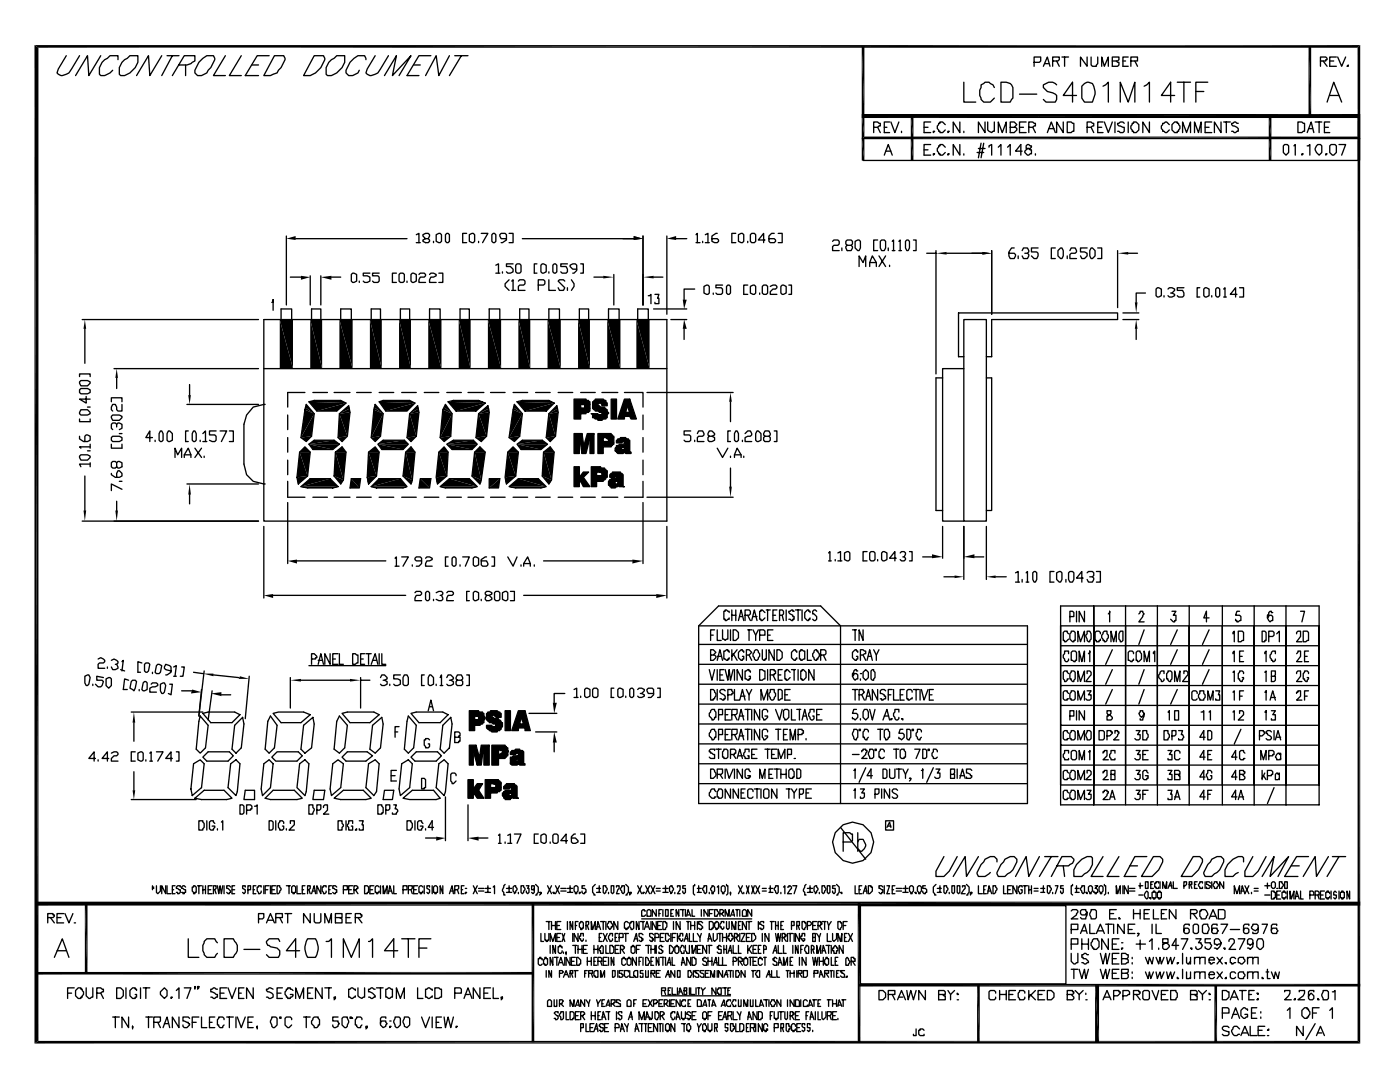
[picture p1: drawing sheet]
<svg xmlns="http://www.w3.org/2000/svg" width="279mm" height="216mm" viewBox="0 0 279 216" stroke-linecap="round" stroke-linejoin="round" font-family="sans-serif">
<g fill="none" stroke="#000" stroke-width=".26">
<path d="M13.2 11.1l-1.6 2.7-.2 .8 .8 .5a2.43 2.43 0 0 0 2.1-1.3l1.6-2.7M20.1 11.1l-2.4 4-.2-4-2.4 4M23.5 11.9v-.8h-1.5l-.6 .5a2.73 2.73 0 0 0-1.6 3.2l.3 .3h.8l1.1-.5 .5-.6M24.9 11.9l.5-.3 .5-.5h1.6a3.5 3.5 0 0 1-3.4 4l-.3-.3v-1.3l.5-1.1zM32.3 11.1l-2.4 4-.3-4-2.3 4M33.3 11.1h2.4M34.4 11.1l-2.1 4M35.7 13h1.6l.8-.3 .8-.5v-1.1h-2.1l-2.4 4M37 13v2.1M40.5 11.6l.8-.5h1.3l.3 .8-.8 1.6-.6 .5-.2 .6-1.1 .5h-.8l-.5-.5v-.6l.8-1.6zM45 11.1l-2.4 4h2.4M48.2 11.1l-2.4 4h2.4"/>
<path d="M50.3 13h1.3M53.7 11.1h-2.4l-2.4 4h2.7M54.8 11.1h1.8l.3 .8-.8 1.6-.5 .5-.3 .6-1.3 .5h-1.3zM62.7 11.1h1.9l.2 .5a4.5 4.5 0 0 1-2.9 3.5h-1.3zM65.6 12.4l1.6-1.3h1.6a3.5 3.5 0 0 1-3.4 4l-.3-.3v-1.3zM73 11.9l-.2-.8h-1.4a4.2 4.2 0 0 0-2.3 3.5l.5 .5h.8l1-.5 .3-.6M74.9 11.1l-1.6 2.7-.3 .8 .8 .5a2.43 2.43 0 0 0 2.1-1.3l1.6-2.7M76.7 15.1l2.4-4-.8 4 3.7-4-2.4 4M82.5 13h1.4M86 11.1h-2.4l-2.4 4h2.4M89.7 11.1l-2.1 4-.6-4-2.1 4M90.8 11.1h2.6"/>
<path d="M92.1 11.1l-2.4 4M192.4 16.4v4h2.3M198.4 17.5l-.2-.6-.8-.5h-.8l-.8 .5v.6l-.3 .5v1l.3 .8 .5 .6h1.3l.8-.8M199.8 16.4h1l.8 .3 .5 .8v2.1l-.5 .8h-1.8zM203.5 18.8h3.4M206.4 12.4h1l.3-.2v-.8h-1.3v1.8M208.2 13.2l.8-1.8 .5 1.8M208.5 12.7h.8M210.1 12.2h1l.3-.3v-.5h-1.3v1.8M210.9 16.9l-.8-.5h-.8l-1.1 .5v.6l.8 .8 1.1 .2 .8 .5v.8l-.3 .6h-1.8l-.6-.6M210.9 12.2l.5 1M211.9 11.4h1.4"/>
<path d="M212.5 11.4v1.8M214.8 19h-2.6l1.8-2.6v4M215.9 17.2l.5-.5 .6-.3 1 .3a3.4 3.4 0 0 1 0 3.7h-1.6l-.5-.8zM217 11.4v1.8l-1.4-1.8v1.8M217.8 11.4v1.6l.2 .2h.8v-.2l.3-.3v-1.3M219.9 13.2v-1.8l.5 1.8 .8-1.8v1.8M220.1 17.2l.6-.3 .5-.5v4M222 12.2h1l.3-.3v-.5h-1.3v1.8h1l.3-.2v-.6h-.3l-.2-.2M224.1 12.2h.5M225.2 11.4h-1.1v1.8h1.1M225.7 12.2h1.3v-.8h-1.3v1.8M226.5 12.2l.5 1"/>
<path d="M228.3 17.2l.6-.3 .5-.5v4M234.4 19h-2.6l1.8-2.6v4M234.9 16.4h2.7M236.3 16.4v4M238.7 18.3h1.5M241 16.4h-2.3v4M263.5 12.2h1.1v-.3h.2v-.3l-.2-.2h-1.1v1.8M264.1 12.2l.7 1M265.4 12.2h.8M265.4 19h1.8M266.7 11.4h-1.3v1.8h1.3M267 11.4l.8 1.8 .8-1.8"/>
<path d="M269.1 13v.2h-.3zM172.2 32h99M174.4 25.4h.8l.2-.3h.3v-.5h-.3l-.2-.3h-.8v2.2M175.2 25.4l.5 1.1M176.5 31l.8-2.2 .8 2.2M176.5 25.4h.5M176.7 30.2h1.1M177.5 24.3h-1v2.2h1M177.8 24.3l.8 2.2 .8-2.2M179.9 26.2v.3zM184.4 29.9h.8M184.4 25.4h.8"/>
<path d="M185.7 28.8h-1.3v2.2h1.3M185.7 24.3h-1.3v2.2h1.3M186.3 30.7h.2l-.2 .3zM186.3 26.2h.2l-.2 .3zM188.6 29.4l-.5-.6h-.5v.3h-.3v.3l-.2 .2v.6l.2 .2v.3h.3v.3h.5l.5-.6M188.6 24.9l-.5-.6h-.5v.3h-.3v.3l-.2 .2v.6l.2 .2v.3h.3v.3h.5l.5-.6M189.2 30.7h.2l-.2 .3zM189.2 26.2h.2l-.2 .3zM191.6 28.8v2.2l-1.4-2.2v2.2M191.6 24.3v2.2l-1.4-2.2v2.2M192.4 30.7v.3zM192.4 26.2v.3z"/>
<path d="M195 30.4h1.3M195.3 29.6h1.3M195.8 28.6l-.5 2.9M196.3 28.6l-.5 2.9M196.6 24.3v2.2l-1.3-2.2v2.2M197.1 24.3v1.6l.8 .6 .3-.3h.2v-1.9M197.4 29.4v-.3l.5-.3v2.2M199.2 29.4l.6-.6v2.2M199.2 26.5v-2.2l.8 2.2 .8-2.2v2.2M201.1 29.4l.5-.6v2.2M201.6 25.4h.8l.5-.5-.5-.6h-.8v2.2h.8l.5-.6v-.2l-.2-.3h-.3M203.5 25.4h.8"/>
<path d="M204 30.2h-1.3l1-1.4v2.2M204.8 24.3h-1.3v2.2h1.3M205.1 28.8l-.3 .3v.5h.5l.3 .3h.2v.8h-.2l-.3 .3h-.2l-.6-.6v-.2l.6-.6h.5l.2-.2v-.3zM205.3 25.4h.8l.3-.3h.2v-.5h-.2l-.3-.3h-.8v2.2M206.1 25.4l.5 1.1M206.6 30.7v.3zM209 26.5l.8-2.2 .8 2.2M209.3 25.7h1M212.2 24.3v2.2l-1.3-2.2v2.2M213 24.3h.8l.2 .3h.3v1.6h-.3l-.2 .3h-.8zM217 25.4h.8l.2-.3h.3v-.5h-.3l-.2-.3h-.8v2.2M217.8 25.4l.5 1.1"/>
<path d="M219.1 25.4h.8M220.1 24.3h-1v2.2h1M220.4 24.3l.8 2.2 .8-2.2M222.5 24.3v2.2M223.6 20.4v-4l1.6 4 1.3-4v4M224.4 24.6l-.3-.3h-.5l-.3 .3h-.3v.3l.3 .2 1.1 .3v.8l-.3 .3h-.5l-.3-.3h-.3M225.2 24.3v2.2M226 24.6h.2v-.3h.5l.6 .6v1l-.6 .6h-.5v-.3h-.2v-.3l-.3-.2v-.6l.3-.2zM229.4 24.3v2.2l-1.3-2.2v2.2M233.4 24.9l-.6-.6h-.2l-.3 .3h-.3v.3l-.2 .2v.6l.2 .2v.3l.8 .3 .6-.6M233.9 24.9l.5-.6h.5v.3h.3v.3l.3 .2v.6l-.3 .2v.3h-.3v.3h-.5l-.5-.6zM236 26.5v-2.2l.8 2.2 .8-2.2v2.2"/>
<path d="M238.4 26.5v-2.2l.8 2.2 .5-2.2v2.2M240.5 25.4h.8M241.8 24.3h-1.3v2.2h1.3M243.7 24.3v2.2l-1.3-2.2v2.2M244.2 24.3h1.3M244.7 24.3v2.2M247.1 24.6h-.2l-.3-.3-.8 .3v.3l.3 .2h.2l.8 .6v.5h-.2l-.3 .3-.8-.3M256.1 29.1a.66 .66 0 0 1 1.1 0v1.3l-.6 .6-.5-.6zM258.2 29.1l.3-.3v2.2M259 24.3h.8l.3 .3h.2v1.6h-.2l-.3 .3h-.8zM259.8 30.7h.3l-.3 .3zM260.9 26.5l.8-2.2 .5 2.2"/>
<path d="M260.9 29.1h.2l.3-.3v2.2M261.1 25.7h.8M262.5 24.3h1.3M262.7 29.1a.66 .66 0 0 1 1.1 0v1.3l-.5 .6-.6-.6-.2-.5zM263.3 24.3v2.2M264.3 25.4h.8M264.6 30.7h.2l-.2 .3zM264.8 20.4l1.4-4 1.6 4M265.4 29.1a.94 .94 0 0 1 1.3 0v1.3l-.5 .6h-.3l-.5-.6zM265.4 24.3h-1.1v2.2h1.1M267.2 28.8h1.4l-.8 2.2M57.1 47.1v13.8"/>
<path d="M57.9 55.3h2.2M59 47.6h22.2M61.9 55v5.9M64 55v5.9M66.1 55.3h1.9M70.1 54.8l.3-.3 .8 .3v1.3l-.6 .3h-.2l-.3-.3zM71.7 56.1v.3M73.8 54.5h-1.3v.5h.8l.5 .3v.8l-.5 .3h-.5l-.3-.3M75.7 54.5h-1.4v.5h1.1l.3 .3v.8l-.3 .3h-.8l-.3-.3M79.1 54.5h-.8v1.9h.8M79.6 54.8l.3-.3h.5l.3 .3v1.3l-.3 .3h-.5l-.3-.3zM81.2 56.1v.3"/>
<path d="M82 54.8l.3-.3 .8 .3v1.3l-.6 .3h-.2l-.3-.3zM83.1 46.8l.5-.2v1.8M83.1 48.4h.8M83.6 54.8l.3-.3h.8l.2 .3v.2l-.2 .3h-.8l-.3 .5v.6h1.3M84.9 47.6l-.5-.5v-.3l.5-.2h.6l.2 .2v.3l-.2 .5h-.6l-.5 .3v.3l.5 .2h.6l.2-.2v-.3l-.2-.3M85.7 54.8l.3-.3h.5l.5 .3v.2l-.5 .3h-.5l-.3 .5v.6h1.3M86.5 48.2v.2M87 46.8l.6-.2h.2l.3 .2v1.4l-.3 .2-.8-.2zM87.6 54.5h.8v1.9h-.8M88.9 46.8l.3-.2h.2l.3 .2v1.4l-.3 .2h-.2l-.3-.2zM93.1 46.6h-.8v1.8h.8M93.7 46.8l.5-.2h.3l.2 .2v1.4l-.2 .2-.8-.2z"/>
<path d="M95.5 48.2v.2M96 46.6h1.4l-1.1 1.8M98.2 46.8l.2-.2h.3l.3 .2v1.4l-.3 .2h-.3l-.2-.2zM99 52.9l.5-.2v1.8M99 54.5h.7M100.3 54.2v.3M101.1 47.6h-1.1l-.3-.5v-.3l.3-.2h.8l.3 .2v1.1l-.8 .5h-.3M101.6 46.6h.8v1.8h-.8M101.6 55.8l-.8 .8v.6l.8 .7M102.1 56.1l.3-.3v2.1M102.1 57.9h.8M102.4 52.7h-1.3v.5h.8l.5 .5v.5l-.5 .3h-.6l-.2-.3"/>
<path d="M102.9 52.9l.3-.2h.5l.3 .2v1.3l-.3 .3h-.5l-.3-.3zM103.5 56.1l.2-.3h.8l.3 .3v.5l-.3 .3h-.8l-.2 .3v.7h1.3M104.2 47.6h22.3M107.2 52.7h-.6v1.8h.6M107.4 56.9h1.1l.2-.3v-.5l-.2-.3h-1.1v2.1M107.9 52.9l.3-.2 .8 .2v1.3l-.5 .3h-.3l-.3-.3zM109.5 55.8v2.1h1.4M109.5 54.2v.3M110.3 52.9l.3-.2h.3l.2 .2v1.3l-.2 .3h-.3l-.3-.3zM112.7 56.1l-.3-.3h-.7l-.3 .3 1.3 1.3-.3 .5h-.7l-.3-.5M113.2 52.7h-1.3v.5h1.1l.2 .5v.5l-.2 .3h-.8l-.3-.3M113.2 57.4v.5"/>
<path d="M114 55.8l.6 .8v.6l-.6 .7M115.1 53.7h-.8l-.5-.5v-.3l.5-.2h.5l.3 .2v1.1l-.5 .5h-.3M115.9 52.7h.5v1.8h-.5M118.5 55.3h1.9M122.5 54.8v6.1M128.3 47.1v13.8M129.4 59h.2l.3-.3v1.9M130.4 55.3h1.9M130.7 58.7h.8l-.3 .8h.3v1.1h-.8v-.3M133.1 47.1v15.6M134.9 47.6h2.2M138.6 57.7h-2.1v2.1"/>
<path d="M138.9 46.8l.3-.2v1.8M138.9 48.4h.8M140.2 48.2v.2M140.5 57.2l.5-.3h.3l.3 .3v1.3l-.3 .2-.8-.2zM140.8 46.8l.5-.2v1.8M140.8 48.4h.8M142.3 58.5v.2M143.1 46.6h-.2l-.8 .5v1.1l.5 .2h.5l.3-.2v-.3l-.3-.3h-1M144.2 56.9h-1.3v.5h1l.3 .3v.8l-.3 .2h-.8l-.2-.2M145 57.2l.3-.3h.2l.3 .3v1.3l-.3 .2h-.2l-.3-.2zM146.8 46.6h-.8v1.8h.8M147.4 46.8l.5-.2h.3l.2 .2v1.4l-.2 .2-.8-.2z"/>
<path d="M149.2 56.9h-.8v1.8h.8M149.2 48.2v.2M149.8 46.8l.2-.2h.5l.3 .2v1.4l-.3 .2h-.5l-.2-.2zM149.8 57.2l.5-.3h.2l.3 .3v1.3l-.3 .2-.7-.2zM151.6 58.5v.2M152.4 56.9h.5l.3 .3v1.3l-.3 .2h-.5l-.3-.2v-1.3zM152.7 47.9h-1.4l1.1-1.3v1.8M153.7 57.2l.6-.3h.5l.2 .3v.2l-.2 .3h-.5l-.6 .5v.5h1.3M154.5 46.6h-.5l-.5 .5v1.1l.2 .2h.8l.3-.2v-.3l-.3-.3h-1M155.3 46.6h.8v1.8h-.8M155.8 57.2l.3-.3 .8 .3v1.3l-.5 .2h-.3l-.3-.2zM157.4 56.9h.6v1.8h-.6"/>
<path d="M166.2 48.2l.2-.3h.8l.3 .3v.5l-.3 .2h-.8l-.2 .3v.8h1.3M168 49.5v.5M169.1 48.9l-.3-.2v-.5l.3-.3h.8l.2 .3v.5l-.2 .2h-.8l-.3 .3 .3 .8h.8l.2-.5v-.3l-.2-.3M170.7 48.2l.5-.3h.2l.3 .3v1.3l-.3 .5h-.2l-.5-.5zM171.4 53.2v-2.1l.8 1.3 .6-1.3v2.1M173.6 53.2v-.8l.5-1.3 .8 1.3v.8M173.6 52.4h1.3M175.2 47.9h-.8v2.1h.8M175.4 51.1l1.3 2.1M175.7 48.2l.2-.3h.6l.2 .3v1.3l-.2 .5h-.6l-.2-.5zM176.7 51.1l-1.3 2.1M177.3 49.5v.5"/>
<path d="M177.5 52.9v.3M178.1 48.2l.2-.3v2.1M178.1 50h.5M179.4 48.2l.3-.3v2.1M179.4 50h.5M180.7 48.2l.3-.3h.2l.3 .3v1.3l-.3 .5h-.2l-.3-.5zM182.3 47.9h.5v2.1h-.5M184.9 50.5h1.9M186.8 50v24.6M188.9 50.5h7.2M197.9 50v12.7M202.4 49.5h-.5l-.6 .8v.8l.3 .5h.8l.3-.8-.3-.3h-1.1"/>
<path d="M203.2 51.1v.5M204 50l.3-.5h.8l.2 .8-.2 .2h-.6M205.1 50.5l.2 .3-.2 .8h-.8l-.3-.5M207.2 49.5h-1.4v.8h1.1l.3 .2v.6l-.3 .5h-.5l-.6-.5M210.6 49.5h-.8v2.1h.8M211.1 50l.6-.5h.2l.3 .5v1.1l-.3 .5h-.2l-.6-.5zM213 51.1v.5M213.5 50l.3-.5h.8l.2 .8-.2 .2h-.8l-.3 .3v.8h1.3M217 49.5h-1.4v.8h.8l.6 .2v.6l-.6 .5h-.5l-.3-.5M217.8 49.5h.2l.5 .5v1.1l-.5 .5h-.2l-.3-.5v-1.1zM219.1 49.5h.8v2.1h-.8M223 50v11.4"/>
<path d="M225.2 50.5h1.8M228.6 58.5h-1.9v1.8M230.7 57.7l.3-.3 .8 .3v1.3l-.6 .3h-.2l-.3-.3zM232.3 59v.3M233.1 57.7l.3-.3h.5l.5 .3v.2l-.5 .6h-.3M233.9 58.5l.5 .2v.3l-.5 .3h-.5l-.3-.3M236.3 57.4h-1.4v.5h1.1l.3 .6v.5l-.3 .3h-.8l-.3-.3M239.4 57.4h-.5v1.9h.5M240.2 57.7l.3-.3 .8 .3v1.3l-.5 .3h-.3l-.3-.3zM241.8 59v.3M242.6 57.7l.3-.3h.3l.2 .3v1.3l-.2 .3h-.3l-.3-.3zM244.2 57.7l.3-.3v1.9"/>
<path d="M244.2 59.3h.5M246.9 58.7h-1.4l1.1-1.3v1.9M247.4 57.4h.8v1.9h-.8M15.9 76.2l.2-.3h1.4l.5 .3v.3l-.5 .5h-1.4zM15.9 75.1v-.5h2.1v.5M16.1 77.5h1.4l.5 .3v.5l-.5 .3h-1.4l-.2-.3v-.5zM16.4 63.8h35.2M16.9 65.6v6.9M17.2 79.1v1.3l-1.3-.8h2.1M22.8 73.6h28.8M23.3 75.4v2.1M37.8 76.7v2.1"/>
<path d="M52.7 63.8h80.4v40.2h-80.4zM52.7 73.6h80.4M54.2 60.3h.3v-.5v2.1M56.1 63.8v-2.2h2.1v2.2M60.9 78.3h-3.5v2.9M62.2 63.8v-2.2h1.8v2.2M62.4 78.3h3M66.7 78.3h3.1M68 63.8v-2.2h2.1v2.2M71.2 78.3h2.9M74.1 63.8v-2.2h1.8v2.2M75.7 78.3h2.9"/>
<path d="M79.9 63.8v-2.2h1.9v2.2M80.2 78.3h2.9M84.7 78.3h2.9M85.7 63.8v-2.2h2.1v2.2M89.2 78.3h2.9M91.8 63.8v-2.2h1.9v2.2M93.4 78.3h3.2M97.6 63.8v-2.2h2.1v2.2M97.9 78.3h2.9M102.4 78.3h2.9M103.7 63.8v-2.2h1.9v2.2M106.9 78.3h2.9"/>
<path d="M109.5 63.8v-2.2h2.2v2.2M111.4 78.3h2.9M115.6 63.8v-2.2h1.9v2.2M115.9 78.3h2.9M120.1 78.3h3.2M121.4 63.8v-2.2h2.2v2.2M124.6 78.3h3.7v2.9M127.3 63.8v-2.2h2.1v2.2M129.1 78.3h17.2M130.4 61.6h6.7M133.9 63.8h3.2M136.5 65.6v2.1"/>
<path d="M188.1 75.4h-1.3v26.5h1.3M192.4 63.8h4.4v40.2h-4.4zM192.4 73.6h-4.3v30.4h4.3M192.4 71.2h-1.1v-8.8h31.7v1.4h-25.1v7.4h-1.1M196.8 75.4h1.1v26.5h-1.1M224.1 63.8h3.2M224.1 62.4h3.2M226.7 65.6v2.1M15.9 91l.2-.2h1.4l.5 .2v.3l-.5 .5h-1.4zM15.9 87v.6l.8 .5h.8l.5-.3v-.8l-.5-.2h-.3l-.3 .2v1.1M15.9 83.6v.5h2.1v-.5M16.1 81.8h1.4l.5 .5v.2l-.5 .3h-1.4l-.2-.3z"/>
<path d="M16.9 95v6.9M17.5 90h.5M17.5 81.2h.5M18 92.6h-2.1l.2 .5M18 89.2h-2.1l.2 .2M18 88.6v.8M18 92.3v.8M22.2 83.1l.3-.3h1.3l.5 .3v.2l-.5 .6h-1.3zM22.2 94.5v.2l.8 .5h.8l.5-.2v-.5l-.5-.6h-.3l-.2 .6v.7M22.2 88.6v.8h2.1v-.8M22.2 80.2v-.8h2.1v.8M22.5 87h1.3l.5 .3v.5l-.5 .3h-1.3l-.3-.3v-.5z"/>
<path d="M23.3 92.3l.2-.2 .8 .2v.8l-.8 .3-.2-.3v-.8l-.3-.2h-.5l-.3 .2v.8l.3 .3h.5l.3-.3M23.3 85.2v-.5l-.3-.3h-.5l-.3 .3v.8l.3 .2M23.3 84.7l.2-.3 .8 .3v.8l-.5 .2M23.8 96h.5M23.8 86.5h.5M24.3 97.6l-2.1-1v1.3M24.3 80.7v1.3h-.8l-.2-.2v-.6l-.3-.5h-.5l-.3 .5v.6l.3 .2M30.4 87.3h-1.3l.8-1.3v2.1M31 87.8v.3M32 86h.3l.2 .5v1.3l-.2 .3h-.3l-.3-.3v-1.3zM33.6 86h.3l.5 .5v1.3l-.5 .3h-.3l-.3-.3v-1.3zM34.9 91.3v-1.9l.6 1.4 .7-1.4v1.9"/>
<path d="M36.8 91.3v-.5l.8-1.4 .5 1.4v.5M36.8 90.8h1.3M37.3 96.6h14.3M37.3 80.7h14.3M37.6 86h-.6v2.1h.6M37.8 98.7v1.8M38.6 86h.3l.3 .5v1.3l-.3 .3h-.3l-.2-.3v-1.3zM38.9 89.4l1.3 1.9M40 87.8v.3M40.2 89.4l-1.3 1.9M40.5 86.5l.5-.5v2.1M40.5 88.1h.8"/>
<path d="M40.7 91v.3M43.1 86h-1.3v.8h1.1l.2 .2v.8l-.2 .3h-.6l-.5-.3M43.9 86h1.3l-1 2.1M45.8 86h.8v2.1h-.8M52.9 80.7l-2.4 .5-1.3 1.6-.5 1.9v7.9l.5 2.1 1.3 1.3 2.4 .6M57.4 82.8v2.9M57.4 87.3v2.9M57.4 91.8v2.9M57.4 96v3.2h3.5M59.8 90.2l1.1-1 1 1-.5 4.8-1.9 1.6-.2-1.4zM60.1 97.1l1.8-1.6h4l1.6 1.6-1.1 .3h-5zM60.1 97.2h7.4"/>
<path d="M61.1 80.7l1.6 1.8-.5 4.5-1.1 1.1-1-.8zM61.6 80.2l1.1-.3h5.3l1.1 .5-1.9 1.6h-4zM61.6 88.6l1.1-.8h4l1 .8-1.3 1.1h-4zM61.6 80.3h7.5M62.2 80h6.3M62.4 99.2h3M66.7 99.2h3.1M66.9 90.2l1.4-1 .8 1-.6 5.6-.5 .8-1.3-1.6zM67.7 82.5l1.9-1.5 .2 1.3-.5 4.7-1 1.1-.8-.8zM70.1 95.5h1.9l-.3 1.9h-1.9zM71.2 99.2h2.9M73.6 90.2l1.3-1 .8 1-.6 4.8-1.5 1.6-.3-1.4z"/>
<path d="M74.1 97.1l1.6-1.6h4.2l1.3 1.6-.8 .3h-5.3zM74.1 97.2h7.1M74.9 80.7l1.6 1.8-.6 4.5-1 1.1-.8-.8 .5-5.5zM75.4 88.6l1.1-.8h4.2l.8 .8-1.1 1.1h-4.2zM75.7 80.2l.8-.3h5.3l1 .5-1.6 1.6h-4.2zM75.7 99.2h2.9M75.7 80.3h7.1M75.9 80h6.4M80.2 99.2h2.9M81.8 82.5l1.5-1.5 .3 1.3-.5 4.7-1.1 1.1-.8-.8zM82 89.2l.8 1-.5 5.6-.3 .8-1.6-1.6 .6-4.8zM83.9 95.5h2.1l-.3 1.9h-2.1z"/>
<path d="M84.7 99.2h2.9M87.6 90.2l1-1 .8 1-.2 4.8-1.9 1.6-.3-1.4zM87.8 97.1l1.9-1.6h4l1.5 1.6-1 .3h-5.3zM87.8 97.2h7.4M88.9 80.7l1.3 1.8-.2 4.5-1.4 1.1-.8-.8 .6-5.5zM89.2 88.6l1.3-.8h4l.7 .8-1 1.1h-4zM89.2 99.2h2.9M89.4 80.2l1.1-.3h5l1.3 .5-1.8 1.6h-4zM89.4 80.3h7.4M90 80h6.3M93.4 99.2h3.2M94.7 90.2l1.1-1 1 1-.8 5.6-.2 .8-1.6-1.6z"/>
<path d="M95.5 82.5l1.9-1.5 .2 1.3-.5 4.7-1.1 1.1-1-.8zM97.6 95.5h2.1l-.2 1.9h-1.9zM97.9 99.2h2.9M101.3 90.2l1.1-1 1.1 1-.6 4.8-1.8 1.6-.3-1.4zM101.6 97.1l1.9-1.6h3.9l1.6 1.6-1.1 .3h-5zM101.6 97.2h7.4M102.4 99.2h2.9M102.7 80.7l1.5 1.8-.5 4.5-1 1.1-1.1-.8zM103.2 88.6l1-.8h4l1.1 .8-1.4 1.1h-3.9zM103.2 80.2l1-.3h5.3l1.1 .5-1.6 1.6h-4.2zM103.2 80.3h7.4M103.7 80h6.4"/>
<path d="M106.9 99.2h2.9M108.5 90.2l1.3-1 .8 1-.5 5.6-.6 .8-1.3-1.6zM111.1 81l.3 1.3-.5 4.7-1.1 1.1-.8-.8 .5-4.8zM111.4 99.2h2.9M115.9 99.2h2.9M120.1 99.2h3.2M128.3 82.8v2.9M128.3 87.3v2.9M128.3 91.8v2.9M128.3 96v3.2h-3.7M129.1 99.2h17.2M137.8 86h-1.3v.8h1.1l.2 .2v.8l-.2 .3h-.8l-.3-.3"/>
<path d="M138.6 87.8v.3M139.2 86.5l.2-.5h.8l.3 .8-.3 .2h-.8l-.2 .3v.8h1.3M141.6 87l-.3-.2 .3-.8h.5l.5 .5v.3l-.5 .2h-.5l-.3 .3v.5l.3 .3h.5l.5-.3v-.5l-.5-.3M143.1 89.4l1.1 1.9 1.1-1.9M145.8 86h-.5v2.1h.5M145.8 80.2v3.9M145.8 91v.3M145.8 93.4v3.7M146.6 91.3v-.5l.5-1.4 .8 1.4v.5M146.6 90.8h1.3M146.8 86h.3l.3 .5v1.3l-.3 .3h-.3l-.2-.3v-1.3zM148.2 87.8v.3"/>
<path d="M148.4 91v.3M148.7 86.5l.5-.5h.6l.2 .8-.2 .2h-.6l-.5 .3v.8h1.3M151.1 86h.2l.6 .5v1.3l-.6 .3h-.2l-.3-.3v-1.3zM152.7 87l-.3-.2 .3-.8h.8l.2 .8-.2 .2h-.8l-.3 .3v.5l.3 .3h.8l.2-.3v-.5l-.2-.3M154.5 86h.5v2.1h-.5M16.4 104h35.2M23.3 100v1.9M52.7 105v14.3M54.5 118.8h26.5M57.4 100.3v12.1M59.3 111.9h17.7M78.8 111.4l.3-.3v1.9"/>
<path d="M78.8 113h.8M80.2 111.1h1.3l-1.1 1.9M82.3 112.7v.3M82.8 118.3l.3-.3h.8l.2 .3v.2l-.2 .3h-.8l-.3 .5v.6h1.3M84.1 111.9h-1l-.3-.2v-.3l.3-.3h.8l.2 .3v1l-.5 .6h-.5M84.9 118.3l.3-.3h.3l.2 .3v1.3l-.2 .3h-.3l-.3-.3zM84.9 111.4l.3-.3h.5l.6 .3v.3l-.6 .2h-.5l-.3 .5v.6h1.4M86.5 119.6v.3M87 118.3l.6-.3h.5l.3 .3v.2l-.3 .3h-.3M88.1 118.8l.3 .5v.3l-.3 .3h-.5l-.6-.3M89.2 118.3l.2-.3h.8l.3 .3v.2l-.3 .3h-.8l-.2 .5v.6h1.3M89.4 111.1h-.5v1.9h.5"/>
<path d="M90.2 111.4l.3-.3h.3l.2 .3v1.3l-.2 .3h-.3l-.3-.3zM91.8 112.7v.3M92.3 111.1h1.4l-.8 1.9M93.7 118h-.6v1.9h.6M94.5 118.3l.2-.3 .8 .3v1.3l-.5 .3h-.3l-.2-.3zM94.5 111.4l.2-.3 .8 .3v1.3l-.5 .3h-.3l-.2-.3zM96 119.6v.3M97.1 118.8l-.3-.3v-.2l.3-.3h.5l.6 .3v.2l-.6 .3h-.5l-.3 .5v.3l.3 .3h.5l.6-.3v-.3l-.6-.5M97.1 111.1h-.3l-.8 .6v1l.3 .3h.8l.3-.3-.3-.8h-1.1M98.2 111.1h.5v1.9h-.5M98.7 118.3l.3-.3h.5l.2 .3v1.3l-.2 .3h-.5l-.3-.3zM100.3 118.3l.5-.3h.3l.2 .3v1.3l-.2 .3-.8-.3z"/>
<path d="M101.3 111.1l1.1 1.9 .8-1.9M101.9 118h.8v1.9h-.8M104 112.7v.3M104.5 113v-.6l.8-1.3 .5 1.3v.6M104.5 118.8h26.5M104.5 112.4h1.3M106.6 112.7v.3M108.5 111.9h17.7M128.3 100.3v12.1M133.1 105v14.3M165.4 110.3l.2-.2v1.8M165.4 111.9h.5"/>
<path d="M166.7 111.7v.2M167.2 110.3l.5-.2v1.8M167.2 111.9h.8M168.5 110.3l.6-.2h.2l.3 .2v1.4l-.3 .2-.8-.2zM173 110.1h-.8v1.8h.8M173.8 110.1h.6l.2 .2v1.4l-.2 .2h-.6l-.2-.2v-1.4zM175.2 111.7v.2M175.9 110.3l.3-.2 .8 .2v1.4l-.5 .2h-.3l-.3-.2zM178.9 111.4h-1.4l1.1-1.3v1.8M179.7 110.3l.2-.2h.5l.3 .2-.3 .8h-.2M180.4 111.1l.3 .3v.3l-.3 .2h-.5l-.2-.2M181.5 110.1h.5v1.8h-.5"/>
<path d="M184.1 111.1h1.9M188.1 105v6.4M188.4 115.1h2.1M192.4 105v10.6M194.5 111.1h1.8M196.8 105v10.6M198.7 115.1h2.1M202.7 114.3l.5-.3v2.2M202.7 116.2h.8M204 115.6v.6M204.8 114.3l.3-.3v2.2M204.8 116.2h.5"/>
<path d="M206.1 114.3l.3-.3h.2l.3 .3v1.3l-.3 .6h-.2l-.3-.6zM210.3 114h-.8v2.2h.8M210.9 114.3l.5-.3h.3l.2 .3v1.3l-.2 .6h-.3l-.5-.6zM212.7 115.6v.6M213.3 114.3l.2-.3h.5l.3 .3v1.3l-.3 .6h-.5l-.2-.6zM216.2 115.4h-1.4l1.1-1.4v2.2M217 114.3l.2-.3h.8l.3 .3v.5l-.3 .3h-.5M218 115.1l.3 .3-.3 .8h-.8l-.2-.6M218.8 114h.8v2.2h-.8M16.9 134.9l.8-.2 .3 .5-.3 1.3-.2 .3h-.3l-.3-.5zM18.5 136.5v.3M19.6 131.5l.5-.3 .8 .6v.2l-.3 .3h-.8l-.2 .3v.7h1.3"/>
<path d="M20.6 135.2l-1.3-.3v.8h1.1l.2 .3-.2 .8-.3 .3h-.5l-.6-.6M21.2 135.5l.5-.3h.3l.2 .3v1.3l-.5 .5-.5-.5zM21.4 133.1v.2M22.2 131.8l.6-.3 .5 .3 .2 .2v.3l-.2 .3h-.3M23.3 132.6l.2 .7-.5 .3h-.5l-.3-.5M24.1 133.6l.8 .3M24.3 132l.3-.2-.3 2.1M25.7 135.7l-.8-.2-.3 2.1h.8M26.2 136l.3-.3h.5l.3 .3-.3 1.3-.3 .5-.8-.5zM27.8 137.6v.2M28.3 132.3l-.8-.3v2.1h.5M28.6 136.3l.2-.3h.3l.3 .3v1.3l-.6 .2h-.2l-.3-.2z"/>
<path d="M28.8 132.6l.3-.3h.5l.3 .3-.3 1.3-.2 .2h-.3l-.3-.2zM30.2 136.5l.2-.2h.8l.3 .2v.3l-1.6 .5v.8h1.3M30.4 134.1v.3M31.5 132.6l.8 .2-.3 1.3-.3 .3h-.5l-.2-.3 .2-1.3zM32 136.5l.8-.2 .3 .5-.3 1.3-.3 .3h-.2l-.3-.6zM33.9 136.5h.5l-.3 2.1-.5-.2M34.1 133.9l-1-.3-.3-.3 .3-.7 .8 .2 .2 .3v1l-.8 .6h-.2M34.7 133.1l.5-.3-.3 2.1M34.7 134.9h.5M36.2 133.1h.6l-.3 1.8h-.5M36.2 137.8h2.2M38.6 134.1l1.9 .3"/>
<path d="M40.7 133.9l-1 9 .5-5.3M42.3 137.8l-.8 5.9M42.6 134.7l5 .5M44.2 138.6h1.8M49.7 134.9l-.8 8.5M57.9 135.2v6.1M60.1 135.7h9.7M61.6 132.8h15.4M62.2 131.5h.8v-.3h.2v-.2l-.5-.6h-.5v2.2M63.5 132.6l.5-2.2 .6 2.2M63.5 131.8h.8M65.9 130.4v2.2l-1.1-2.2v2.2"/>
<path d="M66.4 131.5h.5M67.5 130.4h-1.1v2.2h1.1M67.7 130.4v2.2h.8M70.4 130.4h.5l.3 .3h.2v1.6h-.2l-.3 .3h-.5zM72 135.7h1.8M72 135.2v6.1M72 131.5h.5M72.8 130.4h-.8v2.2h.8M73 130.4h1.1M73.6 130.4v2.2M74.1 132.6l.8-2.2 .5 2.2M74.3 131.8h.8"/>
<path d="M75.7 130.4v2.2M75.9 135.2l.3-.5h.5l.6 .5v.3l-.8 .2M76.2 130.4v2.2h.8M76.7 135.7l.6 .3v.5l-.6 .3h-.5l-.3-.3M77.8 136.5v.3M79.9 134.7h-1.3v.8h.8l.5 .2v.8l-.5 .3h-.6l-.2-.3M80.7 134.7h.5l.3 .5v1.3l-.3 .3h-.5l-.3-.3v-1.3zM84.7 134.7h-.6v2.1h.6M85.7 134.7h.3l.5 .5v1.3l-.5 .3h-.3l-.2-.3v-1.3zM87 136.5v.3M87.8 135.2l.3-.5v2.1M87.8 136.8h.6"/>
<path d="M89.2 135.2l.2-.5h.6l.5 .5v.3l-.8 .2M90 135.7l.5 .3v.5l-.5 .3h-.6l-.2-.3M91.3 135.7l-.3-.2 .3-.8h.8l.2 .5v.3l-.2 .2h-.8l-.3 .3v.5l.3 .3h.8l.2-.3v-.5l-.2-.3M93.1 134.7h.6v2.1h-.6M112.7 138.4h-2.1v1.8M114.6 137.6l.5-.3v1.9M114.6 139.2h.8M115.9 138.9v.3M116.7 137.6l.2-.3 .8 .3v1.3l-.5 .3h-.3l-.2-.3zM118.5 137.3h.6l.2 .3v1.3l-.2 .3h-.6l-.2-.3v-1.3zM122.5 137.3h-.5v1.9h.5M123.3 137.6l.3-.3 .8 .3v1.3l-.6 .3h-.2l-.3-.3z"/>
<path d="M124.9 138.9v.3M125.7 137.6l.2-.3h.3l.3 .3v1.3l-.3 .3h-.3l-.2-.3zM127.3 137.6l.2-.3h.6l.5 .3v.2l-.5 .6h-.3M128.1 138.4l.5 .2v.3l-.5 .3h-.6l-.2-.3M130.4 138.4h-1l-.3-.6v-.2l.3-.3h.8l.2 .3v1l-.5 .6h-.5M131.2 137.3h.6v1.9h-.6M139.4 124.9h65.7v35.4h-65.7v-35.4l4-4h20.4l3.9 4v35.4M139.4 128.6h65.7M139.4 132.6h65.7M139.4 136.5h65.7M141.6 133.6l.5 2.1 .5-2.1M141.8 137.6h.5l.6 .8v.5l-.3 .3v.2h-.3v.3h-.5z"/>
<path d="M141.8 130.7h.5l.6-.5-.6-.6h-.5v2.2h.5l.6-.6v-.2l-.3-.3h-.3M141.8 126.7h.5M142.6 125.7h-.8v2.1M143.1 131.8l.6-2.2 .5 2.2M143.1 125.7v2.1h.8M143.1 133.6v2.1M143.1 137.6v2.1M143.1 131h.8M143.7 134.7h.5M144.2 125.7v1.8h.3l.2 .3 .3-.3h.3v-1.8M144.5 133.6h-.8v2.1h.8M144.7 133.6l.6 2.1 .2-2.1 .3 2.1 .5-2.1"/>
<path d="M144.7 137.8l-.2-.2h-.6l-.2 .2v.3l1 .8v.5h-.2v.3l-.8-.3M145.3 138.6h.7v-.2h.3l-.3-.8h-.7v2.1M145.5 130.2v-.3h-.2v-.3l-.8 .3v1.6l.8 .3v-.3h.2v-.3M145.5 122.2v-.2h-.2l-.3-.3h-.3v.3h-.2v1.6h.2v.2h.3l.3-.2h.2v-.3M145.8 125.7v2.1M146 121.7v2.1M146 129.6v2.2M146 122.8h.8M146.3 125.7h.5l.6 .5v1.1l-.6 .5h-.5zM146.3 130.4l.8 1.4M146.6 137.6v2.1h1l.6-2.1 .5 2.1M146.6 133.6v2.1"/>
<path d="M146.8 121.7v2.1M147.1 129.6l-1.1 1.4M147.4 123.8l.5-2.1 .5 2.1M147.6 123h.6M147.9 138.9h.8M148.2 133.6v2.1l-1.1-2.1v2.1M148.4 130.2v-.3h-.2v-.3h-.3l-.5 .6v1l.5 .6h.3v-.3h.2v-.5h-.2M148.7 122.8h.8l.3-.3v-.5l-.3-.3h-.8v2.1M149 130.7h.5l.5-.5-.5-.6h-.5v2.2M149 137.6l.5 1v1.1M149.2 122.8l.6 1M149.2 125.7h.8"/>
<path d="M149.5 125.7v2.1M149.5 130.7l.5 1.1M149.8 134.1v-.2h-.3v-.3l-.8 .3v1.6l.8 .2v-.2h.3v-.6h-.3M150 123.8l.5-2.1 .6 2.1M150 137.6l-.5 1M150.3 125.7l.5 1v1.1M150.3 123h.8M150.5 129.9l.3-.3h.3l.5 .8v.6l-.5 .8h-.3l-.5-.8v-.6l.2-.2zM151.3 125.7l-.5 1M151.6 133.6h.5l.3 .3h.3v1.6h-.3l-.3 .2h-.5zM151.6 126.7h1.1v-.8l-.3-.2h-.8v2.1M151.9 139.7v-2.1l.5 2.1 .8-2.1v2.1"/>
<path d="M152.1 129.6v1.9l.3 .3h.3v-.3h.2v-1.9M152.7 122.2l-.6-.5h-.2v.3h-.3v1.6h.3v.2h.2l.6-.5M152.9 121.7h.8M153.2 121.7v2.1M153.2 133.6v2.1M153.2 126.7h.5M153.7 137.6h.8v.5l.3 .3v.5l-.5 .8h-.3l-.5-.8v-.5l.2-.3zM153.7 134.7h.8v-.3h.3v-.5h-.3v-.3h-.8v2.1M154.3 125.7h-1.1v2.1h1.1M154.3 122.8h.5M154.3 134.7l.5 1M154.5 129.6v2.2l-1-2.2v2.2"/>
<path d="M155 129.6h.6l.5 .6v1l-.5 .6h-.6zM155 121.7h-.7v2.1h.7M155.3 137.6h.5l.3 .2v1.6h-.3l-.2 .3h-.3zM155.3 134.7h.5M155.6 122.8h.5l.3-.3v-.5l-.3-.3h-.5v2.1M156.1 133.6h-.8v2.1h.8M156.1 122.8l.3 1M156.6 138.6h.6M156.9 121.7v2.1M157.7 134.1l-.5-.5h-.3v.3h-.3v1.6h.3v.2h.3l.5-.5M157.7 137.6h-1.1v2.1h1.1M158 133.6h.7"/>
<path d="M158.5 122h-.3v-.3l-.8 .3v.2l.8 .6v.2h.3v.6h-.3v.2l-.8-.2M158.5 133.6v2.1M158.7 121.7h1.1M159 130.2v-.3h-.3v-.3h-.2l-.5 .6v1l.5 .6h.2v-.3h.3v-.3M159.3 121.7v2.1M159.3 133.6v2.1M159.5 129.9h.3v-.3l.8 .3v1.6h-.3l-.2 .3h-.3v-.3h-.3zM159.8 133.9h.3v-.3h.2l.6 .5v1.1l-.6 .5h-.2v-.2h-.3zM160.1 121.7v2.1M161.1 129.6v2.2h.8M161.7 122.2v-.2h-.3v-.3h-.3l-.5 .5v1.1l.5 .5h.3v-.2h.3v-.3M162.5 133.6v2.1l-1.1-2.1v2.1"/>
<path d="M162.7 129.6h.3v.3h.2v.3l.3 .2v.6l-.3 .2v.3h-.2v.3h-.3l-.5-.8v-.6zM163 122l-.3-.3h-.2l-.3 .3v.5h.3l.5 .5v.6l-.3 .2h-.2l-.3-.2M163.8 130.7h.8l.2-.3v-.5l-.2-.3h-.8v2.2M164.3 130.7l.5 1.1M170.1 125.7h.8M170.1 137.6h1.1M170.7 125.7v2.1M170.7 137.6v2.1M171.2 130.2v-.3h-.3v-.3h-.2l-.6 .6v1l.6 .6h.2v-.3h.3v-.5h-.3M171.2 133.9h-.3v-.3h-.2l-.3 .3v.2a1.02 1.02 0 0 0 .3 1.6l.2-.2h.3v-.8l-.3-.3h-.5v.3l-.3 .2M171.4 138.6h.6l.5-.5-.3-.3v-.2h-.8v2.1M171.7 135.5v.2z"/>
<path d="M171.7 130.7h.5l.3-.3h.3v-.5h-.3l-.3-.3h-.5v2.2M171.7 134.4h.3M172 138.6l.5 1.1M172.2 134.1l.6-.5 .5 .5v1.1l-.5 .5-.6-.5zM172.2 125.7v2.1l-.8-2.1v2.1M172.2 130.7l.6 1.1M172.8 139.7l.5-2.1 .5 2.1M173 131.8l.6-2.2 .5 2.2M173 138.9h.6M173.3 131h.5M173.8 133.9l.3-.3h.3v.3l.2 .2v1.1l-.2 .3v.2h-.3l-.3-.2zM174.4 129.6l.5 1.1v1.1"/>
<path d="M175.2 137.6v2.1l-1.1-2.1v2.1M175.4 129.6l-.5 1.1M176.7 137.8l-.2-.2h-.6l-.2 .2v.6h.2l.6 .2v.3h.2v.5h-.2l-.3 .3h-.3v-.3h-.2M177.3 138.6h.5M178.1 137.6h-.8v2.1M178.3 137.6v2.1h1.1M179.7 138.6h.5M180.4 137.6h-.7v2.1h.7M182 138.1v-.3l-.2-.2h-.6l-.2 .2v1.6h.2v.3h.3l.3-.3h.2v-.2M182.3 137.6h1.1M182.8 137.6v2.1M183.6 137.6v2.1"/>
<path d="M183.9 137.6l.5 2.1 .8-2.1M185.5 138.6h.5M186.3 137.6h-.8v2.1h.8M211.7 124.9h51.6M211.7 136.8h51.6M211.7 132.8h51.6M211.7 128.9h51.6M213.3 138.4l-.3-.3v-.3h-.5l-.3 .3v1.3l.3 .3h.5v-.3h.3M213.3 130.4v-.5h-.8v.5l-.3 .3v.5l.5 .8h.3l.3-.2v-.3M213.3 126.5l-.3-.3v-.3h-.5l-.3 .3v1.6h.3v.3h.2l.6-.6M213.3 134.4l-.3-.3v-.2h-.5l-.3 .2v1.4l.3 .2v.3h.2l.3-.3v-.2h.3M213.5 123h.8v-.8l-.3-.2h-.5v2.1"/>
<path d="M213.8 137.8h.5l.3 .3v1.3l-.3 .3h-.5v-.3h-.3v-1l.3-.3zM213.8 130.2a.66 .66 0 0 1 1 0v1.6h-.2v.2l-.8-.2zM213.8 125.9h.5l.3 .3v1.6h-.3v.3h-.3l-.5-.6v-1l.3-.3zM213.8 133.9h.5l.3 .2v1.4l-.3 .2v.3h-.3l-.2-.3v-.2h-.3v-1.1l.3-.3zM214.8 122v2.1M215.1 139.7v-1.9l.5 1.9 .8-1.9v1.9M215.1 128.1v-2.2l.5 2.2 .8-2.2v2.2M215.1 136v-2.1l.5 2.1 .8-2.1v2.1M215.4 132v-2.1l.5 2.1 .5-2.1v2.1M216.4 122v2.1l-1-2.1v2.1M217 125.9h.5l.3 .6v1l-.3 .3v.3h-.3l-.2-.3-.3-.8v-.3l.3-.2zM217 137.8h.8l-.6 .8h.6v.8l-.3 .3h-.5l-.3-.3"/>
<path d="M217 134.4v-.5h.5l.3 .2v.6l-1.1 1.3h1.1M217.2 130.4l.3-.2v-.3v2.1M218.3 120.9v39.7M219.6 126.5v-.3l-.3-.3h-.5l-.3 .3v1.6h.3v.3h.5v-.3h.3v-.3M220.1 126.2l.3-.3h.5v.6l.3 .2v.6l-.5 .8h-.3v-.3h-.3v-.3l-.2-.2v-.6l.2-.2zM221.2 122.5l.3-.3v-.2v2.1M221.7 128.1v-2.2l.5 2.2 .6-2.2v2.2M222 133.6l-1.3 2.9M222 137.6l-1.3 2.9M222 129.6l-1.3 3M223.6 125.9h.5v1.9l-.3 .3h-.2v-.3l-.3-.3v-1zM224.6 120.9v39.7"/>
<path d="M226.2 130.4v-.2l-.2-.3h-.6l-.2 .3v1.6l.8 .2v-.2h.2v-.3M226.7 130.2l.3-.3h.5v.3l.3 .2v1.1l-.5 .5h-.3v-.2h-.3zM227.3 122.5l.2-.3v-.2h.6v.2l.2 .3-1 1.6h1M228.3 132v-2.1l.6 2.1 .5-2.1v2.1M228.3 133.6l-1 2.9M228.3 137.6l-1 2.9M228.3 125.7l-1 2.9M230.2 130.4v-.2l.3-.3v2.1M231 120.9v39.7M232.3 134.4v-.5h-.5l-.6 .8v.5l.6 .5v.3h.2l.3-.3v-.2M233.1 133.9h.5l.3 .2v1.4l-.3 .2v.3h-.2l-.3-.3v-.2h-.3v-1.1l.3-.3zM233.9 122h.8l-.5 .8h.5v1h-.3v.3h-.2l-.6-.5"/>
<path d="M234.4 136v-2.1l.5 2.1 .6-2.1v2.1M234.9 137.6l-1.3 2.9M234.9 129.6l-1.3 3M234.9 125.7l-1.3 2.9M236.3 134.4v-.5h.5l.3 .2v.6l-1.1 1.3h1.1M237.3 120.9v39.7M238.9 138.4v-.3l-.2-.3h-.6l-.2 .3v1.3l.2 .3h.6l.2-.3M239.4 137.8h.8v.6l.3 .2v.6l-.3 .2v.3h-.8v-.3l-.2-.2v-.6l.2-.2zM241 139.7v-1.9l.6 1.9 .5-1.9v1.9M241.3 123.3h-1.1l.6-1.3v2.1M241.3 133.6l-1.3 2.9M241.3 129.6l-1.3 3"/>
<path d="M241.3 125.7l-1.3 2.9M242.6 137.8h.8l-.2 .8h.2v1.1h-.8v-.3M243.9 120.9v39.7M246.1 138.1l.2-.3v1.9M246.1 134.1l.2-.2v2.1M246.1 126.5v-.3l.2-.3v2.2M246.1 130.4v-.2l.2-.3v2.1M247.1 125.9h.8l.3 .3v1.6h-.3l-.3 .3h-.5zM247.4 122h-.5l-.3 .8h.8l.2 .2v.8l-.7 .3v-.3h-.3v-.2M247.4 131h.5M247.4 138.9h.5M248.2 137.8h-.8v1.9"/>
<path d="M248.2 134.4v-.3l-.3-.2h-.5v.2l-.3 .3v1.1h.3v.2l.2 .3h.3v-.3l.3-.2v-.3h-.3M248.2 129.9h-.8v2.1h.8M250.3 120.9v39.7M251.9 125.9h.5l.3 .3v1.6h-.3v.3h-.5zM252.4 138.1h.3v-.3v1.9M252.4 130.4v-.2l.3-.3v2.1M252.4 134.1l.3-.2v2.1M253.2 127h.8l.3-.3v-.5l-.3-.3h-.8v2.2M253.5 139.7l.5-1.9 .5 1.9M253.7 134.9h.6l.2-.2v-.8h-.8v2.1h.6l.2-.3v-.8h-.2M253.7 139.2h.8M254 122.2h-.3v-.2h-.2l-.3 .2v.3a1.02 1.02 0 0 0 .3 1.6l.2-.3h.3v-.8l-.3-.2h-.5v.2l-.3 .3"/>
<path d="M254.5 130.4v-.5h-.5l-.5 .8v.5l.2 .3v.3h.3v.2h.3l.2-.2v-.3M254.8 126.5l.5-.6v2.2M256.6 120.9v39.7M258.8 138.4v-.3h.2v-.3h.6v1.1l-.8 .8h1M258.8 130.4l.2-.2v-.3h.6v1.1l-.8 1h1M258.8 126.5v-.3l.2-.3h.6v1.1l-.8 1.1h1M258.8 134.4v-.3l.2-.2h.6v1l-.8 1.1h1M259.6 122h.7l-.5 2.1M260.1 125.9h.8l.2 .3v1.6h-.2l-.3 .3h-.5zM260.3 131h.6M260.3 138.9h.6M261.1 137.8h-.8v1.9"/>
<path d="M261.1 129.9h-.8v2.1h.8M261.1 134.4v-.3l-.2-.2h-.6v.2l-.2 .3v1.1h.2v.2l.3 .3h.3v-.3l.2-.2v-.3h-.2M19 151.3h-1.3l1.1-1.3v1.9M19.6 151.6v.3M21.7 151.3h-1.3l1-1.3v1.9M22.2 150.3l.6-.3h.5l.2 .3v.2l-.2 .3h-.5l-.6 .5v.6h1.3M26.2 159.5h13M26.2 142.1h14.3M26.7 144.2v3.7M26.7 154v3.7M27 150h-.8v1.9h.8M27.5 150.3l.5-.3h.3l.3 .3v1.3l-.3 .3-.8-.3z"/>
<path d="M29.1 151.6v.3M29.9 150.3l.3-.3v1.9M29.9 151.9h.5M31.2 150h1.3l-1 1.9M34.4 151.3h-1.3l1-1.3v1.9M35.2 150h.5v1.9h-.5M38.6 152.4l1.4-.8 .7 .8-.5 4.8-1.8 1.6-.3-1.4zM38.9 159.3l1.8-1.6h4l1.6 1.6-1.1 .2h-5zM40 142.9l1.5 1.8-.5 4.5-1 1.1-.8-.8 .5-5.6zM40.5 151.1l1-1.1h4.3l.8 .8-1.1 1.1h-4.2zM40.5 142.3l1-.2h5.3l1.1 .5-1.6 1.6h-4.2zM46 152.4l1.1-.8 .8 .8-.5 5.6-.3 .8-1.6-1.6z"/>
<path d="M48.4 143.1l.3 1.4-.5 4.7-1.1 1.1-.8-.8 .5-4.8zM48.9 157.7h1.9v1.8h-2.1zM52.7 152.4l1-.8 .8 .8-.5 4.8-1.6 1.6-.3-1.4zM52.9 159.3l1.6-1.6h4.2l1.6 1.6-1 .2h-5.3zM54 142.9l1.3 1.8-.5 4.5-1.1 1.1-.8-.8 .5-5.6zM54.5 142.3l1.1-.2h5l1.3 .5-1.8 1.6h-4zM55.3 150h4.2l.8 .8-1 1.1h-4.3l-.8-.8zM59.8 152.4l1.1-.8 .7 .8-.5 5.6-.2 .8-1.6-1.6zM60.6 144.7l1.8-1.6 .3 1.4-.5 4.7-1.3 1.1-.8-.8zM62.7 157.7h2.1l-.2 1.8h-2.2zM66.4 152.4l1.1-.8 1 .8-.5 4.8-1.9 1.6-.2-1.4zM66.7 159.3l1.8-1.6h4l1.6 1.6-1.1 .2h-5z"/>
<path d="M67.7 142.9l1.6 1.8-.5 4.5-1.1 1.1-1-.8 .5-5.6zM68.3 151.1l1-1.1h4l1 .8-1.3 1.1h-3.9zM68.3 142.3l1-.2h5.3l1.1 .5-1.9 1.6h-4zM73.6 152.4l1.3-.8 .8 .8-.6 5.6-.5 .8-1.6-1.6zM74.3 144.7l1.9-1.6 .3 1.4-.6 4.7-1 1.1-1.1-.8zM76.7 157.7h1.9l-.3 1.8h-1.8zM78.1 154.8h.7M78.8 146h.6M79.1 153.7h-1v2.1h1M79.6 145h-.8v2.1M80.2 152.4l1.3-.8 .8 .8-.5 4.8-1.9 1.6-.3-1.4zM80.4 159.3l1.9-1.6h4.2l1.3 1.6-.8 .2h-5.2z"/>
<path d="M81.5 142.9l1.6 1.8-.6 4.5-1 1.1-.8-.8 .5-5.6zM82 151.1l1.1-1.1h4.2l.8 .8-1.1 1.1h-4.2zM82 142.3l1.1-.2h5.3l1 .5-1.6 1.6h-4.2zM84.1 155.3h.6l.2 .3v1.6h-.2v.2h-.6zM85.5 141.8l.5-2.1 .5 2.1M85.7 147.6l-.2-.2h-.6v.2h-.2v1.1l.2 .3v.2h.6l.2-.2v-.6h-.2M85.7 141h.6M87.6 152.4l1-.8 .8 .8-.5 5.6-.3 .8-1.6-1.6zM88.4 144.7l1.6-1.6 .2 1.4-.5 4.7-1.1 1.1-.8-.8zM88.9 159v8.7M90.8 147.1h.7v-.3h.3v-.5l-.3-.3h-.7v2.2h.7v-.3h.3v-.8h-.3M91 154.8v-.3l-.2-.2h-.6l-.2 .2v1.3l.2 .3v.3h.3l.5-.6"/>
<path d="M105.6 142.3h5.5M106.9 146h4.2M110.6 148.2v1.8M139.4 140.5h65.7M139.4 144.5h65.7M139.4 148.4h65.7M139.4 152.4h65.7M139.4 156.4h65.7M141.8 141.8l.3-.2h.5v.2l.3 .3v1h-.3v.3l-.3 .3h-.2v-.3l-.5-.5v-.6l.2-.2zM141.8 145.8l.3-.3h.5v.3l.3 .2v1.1h-.3v.3l-.3 .2h-.2v-.2l-.5-.6v-.5l.2-.3zM141.8 153.5h.5l.6 .8v.5l-.6 .5h-.5zM142.6 149.8v-.3h-.8l-.2 .3v.2h.2v.3l.8 .2v.8h-.8l-.2-.2"/>
<path d="M142.9 158l-.3-.3v-.3h-.5l-.5 .8v.6l.5 .5h.5v-.3h.3M142.9 149.5h1M143.1 154.5h.8l.3-.2v-.8h-1.1v1.8M143.4 157.4h.5l.3 .3v1.3l-.3 .3h-.5v-.3h-.3v-1l.3-.3zM143.4 142.6h.8v-1h-.8v2.1M143.4 146.6h.8v-1.1h-.8v2.1M143.4 149.5v1.8M143.7 154.5l.5 .8M144.5 149.5h.5l.3 .3v1.3l-.3 .2h-.5v-.2h-.3v-1.1l.3-.2zM144.7 153.5v1.8M144.7 142.6h.6M144.7 146.6h.6"/>
<path d="M145 153.5l.5 1.8 .8-1.8M145.8 157.4v1.9l-1.1-1.9v1.9M145.8 141.6h-1.1v2.1h1.1M145.8 145.5h-1.1v2.1h1.1M145.8 150.5h.8v-.2h.2v-.5l-.2-.3h-.8v1.8M146 142.6h.8l.3-.3v-.7h-1.1v2.1M146 146.6h.8l.3-.3v-.8h-1.1v2.1M146.3 150.5l.5 .8M146.6 153.5v1.8M146.6 142.6l.5 1.1M146.6 146.6l.5 1M147.1 151.3l.5-1.8 .6 1.8"/>
<path d="M147.4 157.4v1.9l-1.1-1.9v1.9M147.4 143.7l.5-2.1 .5 2.1M147.4 147.6l.5-2.1 .5 2.1M147.4 150.8h.8M147.6 142.9h.8M147.6 146.8h.8M147.9 158.2h.5M148.2 153.5v1.8l-1.1-1.8v1.8M148.7 157.4h-.8v1.9h.8M148.7 141.6h1.1M148.7 145.5h1.1M149.2 141.6v2.1"/>
<path d="M149.2 145.5v2.1M149.5 150v-.5h-.8v.5l-.3 .3v.5l.3 .3v.2h.8v-.5h-.3M149.8 154l-.3-.3v-.2h-.5l-.3 .2v1.3l.3 .3h.5v-.3h.3v-.2h-.6M150 141.6v2.1M150 145.5v2.1M150 150.5h.5M150.3 158v-.3l-.3-.3h-.5l-.3 .3v1.3l.3 .3h.5l.3-.3M150.5 157.4h1.1M151.1 149.5h-1.1v1.8h1.1M151.1 157.4v1.9M151.6 141.6v2.1l-1.1-2.1v2.1M151.6 145.5v2.1l-1.1-2.1v2.1"/>
<path d="M151.6 155.3v-1.8l.5 1.8 .6-1.8v1.8M151.9 157.4v1.9M152.4 157.7l.3-.3h.5l.3 .3v1.3l-.3 .3h-.5l-.3-.3zM152.7 149.5h1M153.2 142.1v-.3l-.3-.2h-.5l-.3 .2v1.3l.3 .3v.3h.3l.5-.6v-.2h-.5M153.2 146v-.2l-.3-.3h-.5l-.3 .3v1.3l.3 .3v.2h.3l.5-.5v-.3h-.5M153.2 149.5v1.8M153.5 154.5h.5M154 150.5h.5M154.3 153.5h-.8v1.8h.8M154.5 153.5h1.1M154.8 141.6l.8 2.1 .5-2.1"/>
<path d="M154.8 145.5h1M155 157.4v1.9l-1-1.9v1.9M155 149.5h-1v1.8h1M155 153.5v1.8M155.3 151.3v-1.8l.5 1.8 .8-1.8v1.8M155.3 145.5v2.1M155.8 153.5v1.8M155.8 154.5h1.1M156.4 141.8l.2-.2h.6l.2 .2v1.3l-.5 .6h-.3v-.3l-.2-.3zM156.4 146.6h.5M156.9 157.4h.8M156.9 153.5v1.8"/>
<path d="M157.2 145.5h-.8v2.1h.8M157.2 150.5h.8v-1h-.8v1.8M157.4 153.7l.3-.2h.5v.2l.3 .3v1h-.3v.3h-.5l-.3-.3zM157.4 157.4v1.9M157.7 147.6v-2.1l.5 2.1 .5-2.1v2.1M158 157.4l.5 .8v1.1M158 141.6v2.1h.7M158.5 151.3h.2zM159 153.5h.5l.3 .2v1.3l-.3 .3h-.5zM159 157.4l-.5 .8M159 141.6h.8M159.3 146.6h.8v-.3h.2v-.5h-.2v-.3h-.8v2.1"/>
<path d="M159.5 158.5h.6l.2-.3v-.8h-.8v1.9M159.5 141.6v2.1M160.1 143.7l.5-2.1 .5 2.1M160.3 142.9h.6M160.9 147.4v.2zM160.9 158.2h.5M161.9 157.4h-1v1.9h1M162.5 142.1v-.5h-.8v.5l-.3 .2v.6l.5 .8h.3l.3-.3v-.5h-.3M163 142.6h.5M164 141.6h-1v2.1h1M170.1 150.5h1.3M170.4 145.5h.5l.3 .3v1.3l-.3 .3v.2h-.2l-.3-.2-.3-.8z"/>
<path d="M170.4 153.7h.3v-.2v1.8M170.4 157.7h.3v-.3v1.9M170.9 141.6h-.5l-.3 .7h.8l.3 .3v.5l-.5 .6-.3-.3h-.3v-.3M171.4 145.5h.3v.3h-.3zM171.7 143.4v.3zM171.7 157.4h.8l-.5 .8h.5v.8l-.3 .3h-.5v-.3M172 150v-.2h.2v-.3h.6v.3h.2l-.2 .7-.8 .8h1M172.5 141.6h.5l.3 .5v1l-.5 .6-.6-.6v-1zM172.8 153.2l-1.4 2.9M173.3 146v-.2l-.3-.3h-.5v.3l-.3 .2v1.1h.3v.3l.3 .2h.2v-.2l.3-.3M173.6 149.5h.5l.3 .3v1.3l-.3 .2h-.5l-.3-.8zM173.6 141.6l.5 2.1 .5-2.1"/>
<path d="M174.1 154.8h-1.1l.8-1.3v1.8M174.6 149.5h.3v.3h-.3zM174.6 158.5h.6l.2-.3v-.8h-.8v1.9M175.2 145.5h1M175.7 145.5v2.1M175.9 157.4v1.9M176.2 153.5h.5l.3 .2v1.3l-.3 .3h-.5zM176.2 143.7l.8-2.1 .5 2.1M176.5 150v-.2l-.3-.3h-.5v.3l-.3 .2v1.1h.3v.2h.5l.3-.2M176.5 142.9h.8M176.7 145.5h.6v.3l.2 .2v1.1h-.2v.3l-.3 .2h-.3v-.2l-.2-.3v-1.3zM177.5 153.5v1.5l.3 .3h.5l.3-.3v-1.5"/>
<path d="M177.5 157.4v1.9l-1-1.9v1.9M177.8 143.4h.3l-.3 .3zM178.3 149.5h1.1M178.9 153.5h1M178.9 149.5v1.8M179.1 157.7l-.2-.3h-.6l-.2 .3v.3l.8 .5 .2 .3v.2l-.2 .3h-.6l-.2-.3M179.4 142.1v-.5h-.8v.5l-.3 .2v.6l.6 .8h.2l.3-.3v-.3M179.4 153.5v1.8M179.7 149.8l.2-.3h.5v.3l.3 .2v1.1h-.3v.2h-.5l-.2-.2zM179.9 143.4h.3v.3zM180.2 145.5h-.5l-.3 .8h.8l.2 .3v.5l-.5 .5-.2-.2h-.3v-.3M180.2 153.5l.5 1v.8"/>
<path d="M181 145.5h.5l.3 .3v1.3l-.3 .3v.2h-.3l-.2-.2zM181.2 153.5l-.5 1M181.8 155.3h-.3h.3v.3l-.3 .2M182 145.5h.3v.3h-.3zM182.6 149.5h1l-.8 1.8M183.9 146v-.2l-.3-.3h-.5v.5l-.3 .3v.5l.6 .8h.2v-.2l.3-.3M183.9 153.7h.2v-.2v1.8M184.1 149.5h.6l.2 .3v1.3l-.2 .2h-.6zM185.2 149.5h.3v.3h-.3zM186.3 153.2l-1.4 2.9M186.8 153.5h.8l-.5 .8h.5v.7l-.3 .3h-.5l-.3-.3M187.1 150v-.2l-.3-.3h-.5v.5l-.3 .3v.5l.3 .3v.2h.5l.3-.2"/>
<path d="M189.7 154.5h.5l.3-.2v-.8h-.8v1.8h.8v-.8h-.3M191 153.5v1.8M191.6 155.3l.5-1.8 .5 1.8M191.6 154.8h.8M193.9 153.7l-.2-.2h-.8v.8l.8 .2v.3h.2v.2l-.2 .3h-.8v-.3M211.7 144.7h51.6M211.7 148.7h51.6M211.7 140.8h51.6M211.7 152.7h51.6M211.7 156.6h51.6M213.3 146.3l-.3-.3v-.2h-.5l-.3 .2v1.4l.3 .2h.5v-.2h.3M213.3 150.3v-.5h-.8v.5l-.3 .2v.6l.3 .2v.3h.8v-.3"/>
<path d="M213.3 154.3l-.3-.3v-.3h-.5l-.3 .3v1.3l.3 .3h.5v-.3h.3M213.3 158.2l-.3-.2v-.3h-.5l-.3 .3v1.3l.3 .2h.5v-.2h.3M213.5 142.9h.8v-1.1h-.8v1.9M213.8 145.8h.5l.3 .2v1.4l-.3 .2h-.5v-.2h-.3v-1.1l.3-.3zM213.8 150a.66 .66 0 0 1 1 0v1.3l-.2 .3h-.6l-.2-.3zM213.8 153.7h.5l.3 .3v1.3l-.3 .3h-.5v-.3h-.3v-1l.3-.3zM213.8 157.7h.5l.3 .3v1.3l-.3 .2h-.5v-.2h-.3v-1.1l.3-.2zM214.8 141.8v1.9M215.1 147.6v-1.8l.5 1.8 .8-1.8v1.8M215.1 155.6v-1.9l.5 1.9 .8-1.9v1.9M215.1 159.5v-1.8l.5 1.8 .8-1.8v1.8M215.4 151.6v-1.8l.5 1.8 .5-1.8v1.8"/>
<path d="M216.4 141.8v1.9l-1-1.9v1.9M217 145.8h.5l.3 .2v1.4l-.3 .2h-.5l-.3-.8zM217 154.3v-.6h.5l.3 .3v.5l-1.1 1.1h1.1M217 157.7h.8l-.6 .8h.6v.8l-.3 .2h-.5l-.3-.2M217.2 150h.3v-.2v1.8M219.3 145.8h.8l.3 .2v1.4l-.3 .2h-.8zM220.1 150.3v-.3h.3v-.2h.5v1l-.8 .8h1.1M220.1 158.2v-.2h.3v-.3h.5v.3h.3l-.3 .8-.8 .7h1.1M220.1 154.3v-.3h.3v-.3h.5v1.1l-.8 .8h1.1M220.9 141.8v.5l.3 .3h.3l.5 .5v.3l-.3 .3h-.8v-.8h.3v-.3h.3l.2-.3v-.5zM220.9 146.8h.6l.5-.5v-.3h-.3v-.2h-.8v1.8M221.5 159.5l.5-1.8 .5 1.8"/>
<path d="M221.7 154.5h.8v-.8h-.8v1.9h.8v-.8l-.3-.3M221.7 159h.5M222.5 150.3v-.5h-.8v.5l-.2 .2v.6l.2 .2v.3h.8v-.3M222.5 146.3v-.5h.5v.2h.3l-.3 .8-.8 .8h1.1M226.7 145.8h.8l-.5 .8h.5v.8l-.2 .2h-.6l-.2-.2M226.7 149.8h.8l-.5 .7h.5v.8l-.2 .3h-.6l-.2-.3M226.7 153.7h.8l-.5 .8h.5v.8l-.2 .3h-.6l-.2-.3M226.7 157.7h.8l-.5 .8h.5v.8l-.2 .2h-.6l-.2-.2M228.1 145.8h.8v.5l.2 .3v.5l-.2 .3v.2h-.8zM228.1 150.5h.5M228.1 158.5h.5M228.3 142.3l-.5 .8-.5-.8 .2-.2v-.3h.6v.3l.2 .2v.6l-.2 .8h-.6v-.3"/>
<path d="M229.1 149.8h-1v1.8h1M229.1 154.3l-.2-.3v-.3h-.6l-.2 .3v1.3l.2 .3h.6v-.3h.2v-.5h-.5M229.1 157.7h-1v1.8M232.3 145.8h.8v.5l.3 .3v.5l-.3 .3v.2h-.8zM233.1 149.8h.8l-.5 .7h.5v1.1h-.8v-.3M233.1 153.7h.8l-.5 .8h.5v1.1h-.8v-.3M233.1 157.7h.8l-.3 .8h.3v1h-.8v-.2M233.1 142.1h.3v-.3v1.9M233.9 146.8h.5l.3-.2v-.8h-.8v1.8M234.4 141.8h.8v1.9h-.8zM234.4 154.5h1.1v-.5l-.3-.3h-.8v1.9h1.1v-.8h-.3v-.3M234.4 159.5l.5-1.8 .6 1.8"/>
<path d="M234.4 159h.8M235.2 145.8h.8l-.3 .8h.3l.3 .5-.3 .3v.2h-.8v-.2M235.5 150.3v-.3l-.3-.2h-.5l-.3 .2v1.3l.3 .3h.5l.3-.3M239.7 142.1h.3l.2-.3v1.9M240.5 147.1h-1.1l.8-1.3v1.8M240.5 151.1h-1.1l.8-1.3v1.8M240.5 155h-1.1l.8-1.3v1.9M240.5 159h-1.1l.8-1.3v1.8M241 145.8h.6l.2 .2v1.4l-.2 .2h-.6zM241 150.5h.6M241 158.5h.6M241.3 142.1l.3-.3v1.9"/>
<path d="M241.8 149.8h-.8v1.8h.8M241.8 154.3v-.3l-.2-.3h-.6v.6l-.2 .2 .2 1.1h.6l.2-.3v-.5h-.2M241.8 157.7h-.8v1.8M246.1 142.1l.2-.3v1.9M246.9 155h-1.1l.8-1.3v1.9M246.9 159h-1.1l.8-1.3v1.8M246.9 151.1h-1.1l.8-1.3v1.8M247.1 159.5l.5-1.8 .6 1.8M247.4 154.5h.8l.2-.2v-.3h-.2v-.3h-.8v1.9h.8l.2-.3v-.3l-.5-.5M247.4 142.3v-.5h.5l.3 .3v.5l-1.1 1.1h1.1M247.4 159h.8M247.6 145.5l-1.3 2.9"/>
<path d="M248.4 150.3l-.2-.3v-.2h-.6l-.2 .2v1.3l.2 .3h.6v-.3h.2M251.4 146.8h.5l.5-.5v-.3h-.3v-.2h-.7v1.8M251.6 151.6v-1.8l.5 1.8 .6-1.8v1.8M251.9 153.7v1.9M252.1 154.8l.6 .8M252.4 142.1h.3v-.3v1.9M252.4 154.3l-.5 1M252.9 154.8h.8v-.3h.3v-.5l-.3-.3h-.8v1.9M253.2 150.8h.8v-.3h.3v-.5l-.3-.2h-.8v1.8M253.7 141.8h.8l-.5 .8h.5v1.1h-.8v-.3M253.7 146l-.2-.2h-.6l-.2 .2v.3h.2v.3l.8 .5v.3l-.2 .2h-.6l-.2-.2M254.3 145.8v1.8"/>
<path d="M254.3 157.2l-1.4 3.1M254.5 147.6l.6-1.8 .5 1.8M254.8 147.1h.8M255.3 154.5h-.2v-.2h-.3l-.3 .2v1.1h.6l.2-.3M255.3 154.3v1.3M255.6 150.5h-.3v-.2h-.2l-.6 .8 .3 .2v.3h.5l.3-.3M255.6 150.3v1.3M30.4 176.7v.8M30.4 177l.3 .3M30.7 177l-.3 .3M31.2 176.7v1.4l.3 .2 .5-.5v-1.1M33.1 176.7v1.6l-.8-1.6v1.6"/>
<path d="M33.3 176.7v1.6h.8M34.4 177.5h.3M34.9 176.7h-.5v1.6h.5M36 177v-.3h-.5l-.3 .3v.3l.8 .2v.6l-.3 .2h-.2v-.2h-.3M37 177l-.2-.3h-.3l-.3 .3v.3l.8 .2v.6h-.2v.2h-.3v-.2h-.3M38.4 177h.2v-.3h.3l.3 .3v1.1h-.3v.2h-.3v-.2l-.2-.3zM39.4 176.7h.8M39.7 163.8h.8v.2l.2 .3v.8l-.2 .3v.2h-.8zM39.7 176.7v1.6M40.5 177.5h.5M40.5 176.7v1.6M41 176.7v1.6"/>
<path d="M41.3 163.8v1.8M41.5 177.5h.6M42.3 176.7h-.8v1.6h.8M42.6 177.5h.3l.2-.2v-.6h-.5v1.6M42.9 164.3l-.3-.3v-.2h-.5l-.3 .2v1.4l.3 .2h.5v-.2l.3-.3v-.3h-.6M42.9 177.5l.2 .8M43.4 165.4v.2zM43.4 176.7l.3 1.6 .2-1.6 .3 1.6 .2-1.6M44.2 164l.2-.2v1.8M44.7 176.7v1.6M46 177l-.2-.3h-.6v.6h.3l.5 .5v.3h-.2v.2h-.3l-.3-.2M46.3 177.5h.5"/>
<path d="M46.8 176.7h-.5v1.6h.5M47.9 160.6h.5l.3 .3v1.3l-.3 .3h-.5zM48.9 177v-.3h-.5v.6l.5 .2v.6l-.2 .2-.3-.2M49.2 161.7h.8v-.3h.3v-.5l-.3-.3h-.8v1.9M49.5 177.5h.5v-.8h-.5v1.6M50.5 177.5h.3M50.8 160.9h.3l.2-.3v1.9M51.1 176.7h-.6v1.6h.6M52.1 177v-.3h-.5v.3h-.3v.8l.3 .3v.2h.3l.2-.2v-.3M52.7 176.7v1.6M52.9 177.5h.5M53.7 163.8h.5l.3 .2v1.4l-.3 .2h-.5z"/>
<path d="M53.7 176.7h-.8v1.6M54 176.7v1.6M54.2 177.5h.6M55 176.7h-.8v1.6h.8M55 163.8v1.8M55.3 176.7h.5v.3l.3 .3v.2l-.5 .8h-.3zM56.6 164.3v-.3l-.2-.2h-.6v.2l-.2 .3v.8l.2 .3v.2h.6l.2-.2v-.6h-.2M57.1 165.4v.2zM57.1 176.7h.8M57.7 176.7v1.6M57.9 164.3v-.5h.8v.8l-1 1h1M58.2 177l.3-.3h.2l.3 .3v1.1h-.3v.2h-.2v-.2h-.3z"/>
<path d="M59.3 176.7v1.6h.8M60.3 177.5h.3M60.9 176.7h-.6v1.6h.6M61.4 177.5h.2l.3-.2v-.6h-.5v1.6M61.6 160.6h.8v.5l.3 .3-.3 1.1h-.8zM61.6 177.5l.3 .8M62.2 178.3l.5-1.6 .3 1.6M62.4 177.8h.6M63.2 161.7h.6l.2-.3v-.8h-.8v1.9M64 176.7v1.6l-.8-1.6v1.6M64.6 161.1v-.2l.2-.3h.6v1.1l-.8 .8h1M65.1 177v-.3h-.5v.3h-.3v.8l.3 .3v.2h.2l.3-.2v-.3"/>
<path d="M65.6 177.5h.3M66.1 176.7h-.5v1.6h.5M67.2 177l-.3-.3h-.5v.6l.8 .2v.6h-.3v.2h-.2l-.3-.2M67.5 163.8h.8v.5l.2 .3v.2l-.2 .3v.5h-.8zM68.5 177.5h.8v-.8h-.8v1.6M69.1 163.8v1.8M69.6 177.5h.5M70.4 176.7h-.8v1.6h.8M70.4 164.3v-.5h-.8v.5l-.3 .3v.2l.3 .3v.5h.8v-.8h-.3M70.6 177.5h.6v-.2h.2v-.3l-.2-.3h-.6v1.6M70.9 177.5l.5 .8M71.2 165.4v.2h-.3z"/>
<path d="M71.7 163.8h.8l-.3 .8h.3v1h-.8v-.2M72.8 176.7h.5l.3 .3v1.1h-.3v.2h-.5zM73.8 177.5h.5M74.6 176.7h-.8v1.6h.8M75.4 160.6h.8v.3l.3 .2v1.1h-.3v.3h-.8zM75.7 177l-.3-.3h-.3l-.2 .3v1.1h.2v.2h.3v-.2h.3v-.3M75.9 176.7v1.6M76.5 178.3v-1.6l.2 1.6 .6-1.6v1.6M77 161.7h.5l.3-.3v-.8h-.8v1.9M77.5 178.3l.3-1.6 .5 1.6M77.5 177.8h.6M78.6 176.7v1.6h.5"/>
<path d="M78.6 160.6h.5l-.3 .8h.3l.3 .3v.2l-.3 .3v.3h-.8v-.3M80.4 177.5h.8v-.8h-.8v1.6M81.2 163.8h.8v.2l.3 .3v.8l-.3 .3v.2h-.8zM81.5 177.5h.5l.3-.2v-.6h-.8v1.6M82 177.5l.3 .8M82.5 177.5h.6M82.8 163.8v1.8M83.3 176.7h-.8v1.6h.8M84.4 177l-.3-.3h-.2l-.3 .3v1.1h.3v.2h.2v-.2h.3v-.3M84.4 164.3l-.3-.3v-.2h-.5l-.3 .2v1.4l.3 .2h.5v-.2l.3-.3v-.3h-.5M84.7 176.7v1.6M84.9 165.4v.2z"/>
<path d="M84.9 167.2h2.1M85.7 177v-.3h-.5v.6l.5 .2v.6l-.2 .2-.3-.2M86.3 176.7v1.6M86.5 177l.3-.3h.2l.3 .3v1.1h-.3v.2h-.2v-.2h-.3zM86.5 165.1h-1l.8-1.3v1.8M88.4 176.7v1.6l-.6-1.6v1.6M89.7 178.3l.5-1.6 .3 1.6M90 177.8h.5M90.8 177.5h.5l.2-.2v-.6h-.7v1.6M91.3 177.5l.2 .8M92.1 177.5h.2M92.6 176.7h-.5v1.6h.5"/>
<path d="M92.9 177.3h.2zM92.9 178.1h.2l-.2 .2zM93.4 160.6v7.1M94.5 176.7l.7 1.6M95.2 176.7l-.7 1.6M95.5 177.8h1.1M95.5 177.3h1.1M95.5 167.2h1.9M96.8 177.3h1.1M96.8 178.1h1.1M97.4 176.7v1.4M98.4 177l.3-.3v1.6"/>
<path d="M99.5 166.7l.2-.3v1.9M99.5 168.3h.5M100.8 176.5l-.3 .2-.2 .8v.3l.2 .3v.5h.3M100.8 168v.3M101.1 177.3h1M101.1 178.1h1M101.3 166.7l.6-.3v1.9M101.3 168.3h.8M101.6 176.7v1.4M102.4 177l.3-.3h.2v.3l.3 .3v.2l-.5 .8v-.2l-.3-.3zM102.7 166.4h1.3l-.8 1.9M103.5 178.1v.2z"/>
<path d="M104 176.7h.5v.3l.3 .3v.2l-.6 .8-.2-.2zM105 176.7h.6l-.3 .6h.3v.8l-.3 .2-.3-.2v-.3M106.6 177.3v.2h-.5v-.8h.5v1.4l-.2 .2-.3-.2M106.9 176.5l.5 .5v1.1l-.2 .2v.3h-.3M107.4 166.4h-.8v1.9h.8M107.9 166.7l.6-.3h.2l.3 .3v1.3l-.3 .3-.8-.3zM107.9 178.1v.2l-.2-.2h.2v.2l-.2 .3M109.3 176.7l.8 1.6M109.8 168v.3M110.1 176.7l-.8 1.6M110.3 178.1h.3v.2zM110.3 166.7l.3-.3h.5l.3 .3v1.3l-.3 .3h-.5l-.3-.3z"/>
<path d="M110.9 176.7l.8 1.6M111.7 176.7l-.8 1.6M111.9 177.8h1.1M111.9 177.3h1.1M113.2 167.7h-1.3l1.1-1.3v1.9M113.2 177.3h1.1M113.2 178.1h1.1M113.8 176.7v1.4M114.6 177l.2-.3h.3l.3 .3v.8l-.3 .3v.2h-.3v-.2l-.2-.3zM114.8 166.4h-.2l-.6 .6v1l.3 .3h.5l.6-.3v-.3l-.6-.5h-.8M115.6 178.1h.3l-.3 .2zM115.9 166.4h.8v1.9h-.8"/>
<path d="M116.7 176.7h-.5v.6h.5l.2 .2v.6h-.2v.2h-.3l-.2-.2v-.3M118.8 176.5l-.5 .5v1.1l.2 .2v.3h.3M119.1 177.3h.8M119.1 178.1h.8M119.6 176.7v1.4M120.4 176.7h.5v.3l.3 .3v.2l-.6 .8-.2-.2zM121.4 178.1v.2zM122 176.7h.5v1.4l-.3 .2-.2-.2zM123 177v-.3h.6v.6l-.3 .2-.3 .8h.6M124.1 176.7h.5v1.4l-.2 .2-.6-.8zM124.9 176.5l.5 .5v1.1l-.3 .2v.3h-.2M125.9 178.1l-.2 .2v-.2h.2v.2h-.2v.3"/>
<path d="M127.3 176.7l.8 1.6M128.1 176.7l-.8 1.6M128.3 178.1h.3l-.3 .2zM128.9 176.7l.7 1.6M129.6 176.7l-.7 1.6M129.9 176.7l.8 1.6M130.7 176.7l-.8 1.6M131 177.8h.8M131 177.3h.8M132.3 177.3h1M132.3 178.1h1M132.8 176.7v1.4"/>
<path d="M133.6 177l.3-.3h.2v.3l.3 .3v.2l-.5 .8v-.2l-.3-.3zM134.7 178.1v.2zM135.2 177v-.3h.5v.8l-.5 .8h.5M136.8 176.7h-.5v.6h.5v.8l-.3 .2-.2-.2v-.3M138.6 176.5v.2h-.2v1.6l.2 .3M139.2 177.3h.8M139.2 178.1h.8M139.4 176.7v1.4M140.5 176.7h.5v1.4l-.2 .2-.6-.8zM141.6 178.1v.2zM142.1 176.7h.2l.3 .3v.8l-.3 .3v.2h-.2v-.5l-.3-.3zM143.1 177l.3-.3v1.6"/>
<path d="M143.9 177l.3-.3h.3l.2 .3v.8l-.2 .3v.2h-.3v-.2l-.3-.3zM145 176.5v.2h.3v1.6l-.3 .3M145.8 178.1v.5M147.4 176.7l.8 1.6M148.2 176.7l-.8 1.6M148.4 178.1v.2zM149 176.7l.5 1.6M149.5 176.7l-.5 1.6M150 176.7l.5 1.6M150.5 176.7l-.5 1.6M150.8 176.7l.8 1.6M151.6 176.7l-.8 1.6"/>
<path d="M152.1 177.8h.8M152.1 177.3h.8M153.5 177.3h.8M153.5 178.1h.8M153.7 176.7v1.4M154.8 176.7h.5v1.4l-.3 .2-.5-.8zM155.8 178.1v.2zM156.4 177l.2-.3v1.6M157.2 177h.2v-.3h.3l.3 .3v.3l-.8 1h.8M158.2 176.7h.8l-.5 1.6M160.9 176.5l-.3 .2-.3 .8v.3l.3 .3v.5h.3M161.1 177.3h1.1"/>
<path d="M161.1 178.1h1.1M161.7 176.7v1.4M162.5 177l.2-.3h.3v.3l.2 .3-.2 .8-.3 .2v-.2l-.2-.3zM163.5 178.1v.2zM164 176.7h.6v.3l.2 .3-.2 .8-.3 .2-.3-.2zM165.1 176.7h.5v1.4l-.2 .2-.3-.2zM166.7 176.7h-.5v.6h.5v.8l-.3 .2-.2-.2v-.3M167 176.5l.5 .5v1.1l-.3 .2v.3h-.2M167.7 178.1h.3v.2zM167.7 165.1l5.1 6.3M168.3 168h1.6l.2-.3v-1.3h-.2l-.3-.2h-1.3v3.7M170.7 176.7v1.6h.5"/>
<path d="M171.2 168l.2-.5h.8l.6 1a1.38 1.38 0 0 1-1.1 1.4l-.5-.6M171.2 166.2v3.7M171.4 177.5h.3M172 176.7h-.6v1.6h.6M172.2 178.3l.6-1.6 .2 1.6M172.5 177.8h.5M173.3 176.7h.5v.3h.3v.8l-.5 .5h-.3zM176.2 177l-.3-.3h-.5v.6l.8 .2v.6h-.3v.2h-.2l-.3-.2M176.5 176.7v1.6M176.7 163.8h1.6v1.8h-1.6zM177 176.7h.5l-.5 1.6h.5M177 165.1l.5-1.1 .3 1.1"/>
<path d="M177.3 164.8h.5M178.1 177.5h.2M178.6 176.7h-.5v1.6h.5M178.9 177.8h1M178.9 177.3h1M180.2 177.3h1M180.2 178.1h1M180.7 176.7v1.4M181.5 177l.3-.3h.2l.3 .3v.8l-.3 .3v.2h-.2v-.2l-.3-.3zM182.6 178.1h.2v.2zM183.1 177l.3-.3h.2l.3 .3v.8l-.3 .3v.2h-.2v-.2l-.3-.3zM184.7 176.7h-.6v.6h.6l.2 .2v.6h-.2v.2h-.3l-.3-.2v-.3"/>
<path d="M186.8 176.5l-.5 .5v1.1l.2 .2v.3h.3M187.1 177.3h.8M187.1 178.1h.8M187.6 176.7v1.4M188.4 176.7h.5v.3l.3 .3-.3 .8-.3 .2-.2-.2zM188.4 170.9l-1.6 2.9v1.1h1.6l1-1.1 1.6-2.9M189.4 178.1v.2zM190 176.7h.5v1.4l-.3 .2-.2-.2zM191 176.7h.6v1.4l-.3 .2-.3-.2zM192.1 177v-.3h.5v.6l-.8 1h.8M192.9 176.5l.5 .5v1.1l-.3 .2v.3h-.2M193.9 178.1l-.2 .2v-.2h.2v.2h-.2v.3"/>
<path d="M195.3 170.9l-2.4 4-.3-4-2.4 4M195.3 176.7v1.6h.8M196.3 177.5h.3M196.8 176.7h-.5v1.6h.5M197.1 178.3l.3-1.6 .5 1.6M197.1 177.8h.5M198.2 176.7h.5v.3l.3 .3-.3 .8-.3 .2h-.2zM199 172v-.6l-.6-.5h-.8l-1 .5-.3 .6-.5 .5-.8 1.6v.3l.3 .5h1.3l1-.8M200.3 176.7v1.6h.5M200.6 171.4l1-.5h.8l.5 .5a3.2 3.2 0 0 1-1.8 3l-.5 .5h-1.4l-.2-.5v-.3l.8-1.6 .5-.5zM201.1 177.5h.5M201.9 176.7h-.8v1.6h.8"/>
<path d="M202.9 176.7v1.6l-.8-1.6v1.6M204 177v-.3h-.5v.3h-.3v.8l.3 .3v.2h.2l.3-.2v-.6h-.3M204.3 176.7h.8M204.5 176.7v1.6M205.3 177.5h.5M205.3 176.7v1.6M205.8 176.7v1.6M206.4 177.8h.8M206.4 177.3h.8M207.4 170.9l-2.1 4-.5-4-2.1 4M207.7 177.3h.8M207.7 178.1h.8"/>
<path d="M208.2 176.7v1.4M208.5 170.9h2.6M209 176.7h.5v.3l.3 .3-.3 .8-.2 .2-.3-.2zM209.8 170.9l-2.4 4M210.1 178.1v.2zM210.6 176.7h.5l-.5 1.6M210.9 172.8h2.4l.7-.6 .3-.8-.5-.5h-1.9l-2.1 4M212.2 176.7h-.5v.6h.5v.8l-.3 .2-.2-.2v-.3M212.2 172.8l.3 2.1M214 176.5v.2h-.2v1.6l.2 .3M214.6 177.3h.8M214.6 178.1h.8"/>
<path d="M214.8 172.5l1.1-1.1 1.1-.5h.8l.2 .3a2.73 2.73 0 0 1-1.6 3.2l-.5 .5h-1.6v-1.3zM214.8 176.7v1.4M215.9 176.7h.5v1.4l-.2 .2-.6-.8zM216.7 178.1h.3v.2zM217.2 177l.3-.3h.3l.2 .3v.8l-.2 .3v.2h-.3v-.2l-.3-.3zM218.3 160.6h12.7M218.3 160.6h-6.6v-39.7h51.6v39.7h-13M218.5 176.7h.6l-.6 .6h.3l.3 .2v.6h-.3v.2h-.3v-.2h-.2v-.3M219.3 177l.3-.3h.3l.2 .3v.8l-.2 .3v.2h-.3v-.2l-.3-.3zM220.1 170.9l-2.3 4h2.3M220.4 176.5v.2h.3v1.6l-.3 .3M221.2 178.1v.2z"/>
<path d="M222.8 178.3v-1.6l.2 1.6 .6-1.6v1.6M223.3 170.9l-2.4 4h2.4M224.1 176.7v1.6M225.2 176.7v1.6l-.8-1.6v1.6M225.4 172.8h1.6M225.4 177.8h1.1M225.4 177.3h1.1M227.3 176.7h.8M227.3 178.6h.8M227.5 176.2v1.1M228.6 175.9h.5v1.4h-.5zM228.6 178.1l.3-.3 .2 .3v1l-.2 .3-.6-.8z"/>
<path d="M228.9 170.9h-2.4l-2.1 4h2.3M229.4 179.1h.3v.3zM229.7 176.5h.2M229.9 178.1h.3v-.3h.3v.3h.2v1h-.2v.3h-.3v-.3h-.3zM230.2 170.9h1.3l.5 .5v.6l-.8 1.6-1.3 1.3h-2.1zM230.2 175.9h-.5v1.4h.5M231 178.1h.2v-.3h.3v.3h.3v1h-.3v.3h-.3v-.3h-.2zM231 160.6h6.3M231.2 176.2v-.3h-.5v.3h-.2v.8h.2v.3h.5v-.3M231.5 175.9v1.4M232 177.3v-1.4l.6 1.4 .2-1.4v1.4M233.1 177.3l.5-1.4 .3 1.4"/>
<path d="M233.4 176.7h.5M234.2 175.9v1.4h.7M236.3 176.7h.2l.3-.2v-.6h-.5v1.4M237.3 176.5h.6v-.6h-.6v1.4M237.3 160.6h13M237.6 176.5l.3 .8M238.1 170.9h1.3l.6 .5v.6l-.8 1.6-1.3 1.3h-2.2zM238.4 176.5h.3M238.9 175.9h-.5v1.4h.5M240 176.2v-.3h-.6v.3l-.2 .3 .2 .8h.6v-.3M240.5 175.9v1.4M241.6 176.2l-.3-.3h-.5v.6l.8 .2v.3l-.3 .3h-.5v-.3"/>
<path d="M241.8 171.4l1.1-.5h.8l.5 .5a3.2 3.2 0 0 1-1.8 3l-.6 .5h-1.3l-.3-.5v-.3l.8-1.6 .6-.5zM241.8 175.9v1.4M242.4 175.9h.5v.3l.3 .3-.3 .8h-.5v-.3l-.3-.3zM244.2 175.9v1.4l-.8-1.4v1.4M246.3 178.3v-1.6l.6 1.6 .5-1.6v1.6M247.6 177.8h.6M248.2 172v-.8l-.3-.3a3.5 3.5 0 0 0-3.4 4h1.6l.5-.5 .5-.3M248.4 176.7l.8 1.6M249.2 176.7l-.8 1.6-.5-1.6-.3 1.6M249.8 178.1v.2zM250 170.9l-1.6 2.9v1.1h1.6l1.1-1.1 1.6-2.9M250.3 177.8h.8"/>
<path d="M250.3 177.3h.8M251.9 174.9l2.4-4-.8 4 3.7-4-2.1 4M252.4 176.7h1.1M252.4 178.6h1.1M252.9 176.2v1.1M253.7 177.8h.6v.3h.2v1h-.2v.3h-.6zM253.7 176.2l.3-.3h.3l.2 .3v.8l-.2 .3h-.3l-.3-.3zM254.8 177.3h.3M254.8 178.6h.5M255.3 175.9h.6v.3l.2 .3-.2 .8h-.6zM255.6 177.8h-.8v1.6h.8M256.4 175.9h.5v1.4h-.5z"/>
<path d="M256.6 178.3v-.2h-.2v-.3h-.3v.3h-.2v1h.2v.3h.3v-.3h.2v-.2M256.9 177.8v1.6M257.4 179.4v-1.6l.3 1.6 .5-1.6v1.6M257.7 172.8h1.6M258.5 179.4l.3-1.6 .5 1.6M258.5 178.9h.5M259.6 177.8v1.6h.5M261.1 170.9h-2.3l-2.4 4h2.6M261.4 178.6h.8v-.5l-.3-.3h-.5v1.6M262.5 178.6h.8v-.5l-.3-.3h-.5v1.6M263 178.6l.3 .8M263.5 178.6h.6"/>
<path d="M264.3 177.8h-.8v1.6h.8M265.1 170.9l-2.4 4-.2-4-2.4 4M265.4 178.3v-.2h-.3v-.3h-.3v.3h-.2v1h.2v.3h.3v-.3h.3v-.2M265.6 177.8v1.6M265.9 170.9h2.7M266.7 178.1l-.3-.3-.2 .3v.5h.5v.5l-.3 .3-.2-.3M267.2 170.9l-2.4 4M267.2 177.8v1.6M267.5 178.1h.3v-.3h.2v.3h.3v1h-.3v.3h-.2v-.3h-.3zM269.3 177.8v1.6l-.5-1.6v1.6M9.5 183.1h1.1l.2-.3v-.2h-.2v-.3h-1.1v1.8M10.1 183.1l.7 1"/>
<path d="M10.8 191l1.6-3.7 1.4 3.7M11.4 189.7h1.8M11.4 183.1h.8M12.7 182.3h-1.3v1.8h1.3M13 182.3l.8 1.8 .8-1.8M13.5 198.2h.8M14.8 184.1h.3zM14.8 197.1h-1.3v2.1M15.6 197.1h.5v.3h.3v.2l.3 .3v.5l-.3 .3v.3h-.3v.2h-.5l-.5-.5v-1.1zM17.2 197.1v1.6l.5 .5 .8-.2v-1.9M19.3 198.2h.8l.3-.3h.2v-.5h-.2l-.3-.3h-.8v2.1M20.1 198.2l.5 1"/>
<path d="M23.3 197.1h.8l.5 .5v1.1l-.5 .5h-.8zM25.1 197.1v2.1M27.3 197.6v-.2h-.3v-.3h-.5l-.6 .5v1.1l.6 .5h.5v-.2h.3v-.6h-.3M28 197.1v2.1M28.6 197.1h1.3M29.1 197.1v2.1M32 197.9l.8-.8 .5 .5v1.1l-.5 .5-.8-.8zM34.1 199h.3l-.3 .2zM35.2 197.6l.5-.5v2.1M36.8 197.1h1.3l-.8 2.1M37.6 187.3v3.7h2.1M38.9 196.8v.6"/>
<path d="M39.7 196.8l-.3 .3v-.3h.3v.3l-.3 .3M43.4 188.1l-.5-.8h-1.6l-.6 .6-.2 .7v1.1l.2 .8 .6 .5h1.6l.5-.8M43.4 197.4h-.3l-.2-.3-.8 .3v.5l1.3 .5v.6h-.3l-.2 .2-.8-.2M43.9 198.2h.8M44.7 187.3h1.9l.5 .8 .3 .5v1.1l-.8 1.3h-1.9zM45.2 197.1h-1.3v2.1h1.3M45.5 197.1l.8 2.1 .8-2.1M47.6 198.2h.6M48.7 197.1h-1.1v2.1h1.1M48.7 189.4h3.2M50.5 197.1v2.1l-1.3-2.1v2.1M51.6 183.4h.8l.3-.3v-.8h-1.1v1.8"/>
<path d="M53.2 184.1l.8-1.8 .8 1.8M53.4 183.6h1.1M54.5 197.4l-.5-.3-.8 .3v.2l.2 .3h.3l.8 .5v.6l-.5 .2-.8-.2M55 183.1h1.4v-.8h-1.4v1.8M55.3 198.2h.8M55.8 187.9l-.2-.6h-1.9l-.5 .6 .2 .7h.3l.3 .3 1.3 .3 .5 .5v.8l-.2 .5h-1.9l-.5-.5M55.8 183.1l.6 1M56.4 197.1h-1.1v2.1h1.1M56.9 182.3h1.3M57.4 182.3v1.8M58.5 197.6l-.3-.2h-.3v-.3h-.5v.3h-.3v.2l-.2 .3v.5l.2 .3v.3h.3v.2h.5v-.2h.3l.3-.3v-.3h-.6M59 199.2v-2.1l.8 2.1 .8-2.1v2.1"/>
<path d="M59.8 189.7h-2.7l1.9-2.4v3.7M61.4 187.3h1.6a3.4 3.4 0 0 1 0 3.7h-1.6a3.4 3.4 0 0 1 0-3.7zM61.4 198.2h.5M61.9 182.3v1.8l-1.3-1.8v1.8M62.4 197.1h-1v2.1h1M62.7 182.3v1.6l.3 .2h.8l.2-.2v-1.6M64.3 197.1v2.1l-1.3-2.1v2.1M64.8 184.1v-1.8l.8 1.8 .5-1.8v1.8M64.8 197.1h1.3M65.1 187.9h.5l.5-.6v3.7M65.6 197.1v2.1M66.9 183.1h1.4v-.8h-1.4v1.8h1.4v-.7l-.6-.3"/>
<path d="M66.9 199l-.2 .2v-.2h.2v.2l-.2 .3M68.5 191v-3.7l1.6 3.7 1.6-3.7v3.7M69.1 183.1h.7M70.1 182.3h-1v1.8h1M70.9 183.1h1.1l.2-.3v-.2h-.2v-.3h-1.1v1.8M70.9 197.6v-.2h-.3l-.2-.3-.8 .3v1.6l.8 .2 .2-.2h.3v-.3M71.4 197.1v1.6l.8 .5 .3-.2h.3v-1.9M71.4 183.1l.8 1M73.6 187.9h.2l.5-.6v3.7M74.9 197.4l-.8-.3-.3 .3h-.2v.5a1.38 1.38 0 0 1 1.3 1.1h-.3l-.3 .2-.7-.2M75.1 197.1h1.4M75.9 197.1v2.1"/>
<path d="M77 197.4h.3l.2-.3 .8 .3v1.6h-.2l-.3 .2-.8-.2zM79.1 199.2v-2.1l.8 2.1 .8-2.1v2.1M79.4 189.7h-2.7l1.9-2.4v3.7M80.2 187.3h2.6M81.5 187.3v3.7M83.3 197.1v2.1h1.1M83.6 189.2h1.6M86 187.3h-2.4v3.7M86.3 197.6v-.2h-.3l-.3-.3-.8 .3v1.6l.8 .2 .3-.2h.3v-.3M86.8 197.1h.8l.2 .3h.3v1.6h-.3l-.2 .2h-.8zM90.8 198.2h1.3v-.8l-.3-.3h-1v2.1M92.6 199.2l.8-2.1 .8 2.1"/>
<path d="M92.9 198.4h.8M95.8 197.1v2.1l-1.3-2.1v2.1M96.6 198.2h.8M97.9 197.1h-1.3v2.1h1.3M98.4 197.1v2.1h1.1M100.3 199l-.3 .2v-.2h.3v.2l-.3 .3M107.9 186.3v1.6h.6M108.2 191.6v-.3h-.3v-.3h-.2v.3h-.3v1.1l.3 .2h.2l.3-.2M108.7 191h.3v.3h.3v1.1l-.3 .2h-.3v-.2h-.2v-.8l.2-.3zM108.7 186.3v1.3h.3v.3h.3v-.3h.2v-1.3M109 183.9h.8M109 193.7v1.3"/>
<path d="M109.3 199.8l.2-.3h.3l.3 .3v1h-.8zM109.5 183.9v1.6M109.8 187.9v-1.6l.5 1.6 .6-1.6v1.6M109.8 188.6v1.6M110.1 193.7v1.3l-.6-1.3v1.3M110.1 183.9v1.6M110.1 184.7h.8M110.3 191v1.6l-.5-1.6v1.6M110.6 199.5v1.3h.5v-1.3M110.6 191h.8M110.9 188.6v1.6l-.6-1.6v1.6M110.9 183.9v1.6"/>
<path d="M111.1 184.7h.6M111.1 187.1h.6M111.1 191v1.6M111.4 192.6l.5-1.6 .5 1.6M111.7 194.2h.5l.2-.3-.2-.2h-.5v1.3M111.7 192.1h.5M111.9 183.9h-.8v1.6h.8M111.9 186.3h-.8v1.6h.8M112.2 189.2v-.3h-.3v-.3h-.2v.3h-.3v1.1l.3 .2h.2l.3-.2v-.3M112.2 186.3l.5 1.6M112.4 190v.2zM112.4 195l.6-1.3 .5 1.3"/>
<path d="M112.7 186.3l-.5 1.6M112.7 191v1.6M112.7 194.5h.5M113 190.2v-.2v.5M113.2 183.9v1.6M113.8 191v1.6l-.8-1.6v1.6M113.8 194.2h.5v-.5h-.5v1.3M114 191.8h.6M114 194.2l.3 .8M114.3 183.9v1.6l-.5-1.6v1.6M114.3 186.3v1.6M114.3 188.6h.8"/>
<path d="M114.6 193.7h.8M114.8 191h-.8v1.6h.8M114.8 184.7h.3M114.8 188.6v1.6M114.8 193.7v1.3M115.1 191h.3l.5 .6v.8h-.3v.2h-.5zM115.4 183.9h-.6v1.6M115.4 186.3v1.6l-.8-1.6v1.6M115.4 188.6v1.6M115.4 189.4h.8M115.6 184.1h.3v-.2h.3l.2 .2v1.1h-.2v.3h-.3v-.3l-.3-.3zM116.2 188.6v1.6"/>
<path d="M116.4 186.8v-.5h-.5v.5h-.3v.5h.3v.3l.3 .3 .2-.3v-.3M116.4 189.4h.5M116.7 199.5v1.3l-.8-1.3v1.3M116.7 194.2h.2M116.9 187.6v.3zM116.9 184.7h.3l.3-.3v-.5h-.6v1.6M116.9 199.5l.6 .8v.5M117.2 188.6h-.8v1.6h.8M117.2 193.7h-.5v1.3M117.2 184.7l.3 .8M117.2 191.8h.8M117.2 191v1.6"/>
<path d="M117.5 194.2h.8v-.5h-.8v1.3M117.7 199.5l-.2 .8M118 185.5v-1.6l.3 1.6 .5-1.6v1.6M118 191v1.6M118 194.2l.3 .8M118.5 193.9l.3-.2h.5v1.3h-.5v-.3h-.3zM118.5 189.4h.8M118.5 188.6v1.6M118.5 191.8h.3M119.1 185.5l.2-1.6 .6 1.6M119.1 191h-.6v1.6h.6M119.1 199.5l.2 .8v.5"/>
<path d="M119.1 184.9h.5M119.3 191.8h.8v-.5l-.2-.3h-.6v1.6M119.3 188.6v1.6M119.6 189.2h.3v-.3l.2-.3 .3 .3v1.3h-.5v-.5h-.3zM119.6 187.1h.3M119.9 195v-1.3l.2 1.3 .5-1.3v1.3M119.9 183.9h.7M119.9 191.8l.2 .8M119.9 199.5l-.6 .8M120.1 186.3h-.5v1.6h.5M120.4 183.9v1.6M120.4 186.3l.8 1.6"/>
<path d="M120.4 191.8h.5M120.6 199.5h-.5v1.3h.5M120.9 188.6v1.6h.5M120.9 183.9v1.6M121.2 191h-.8v1.6h.8M121.2 186.3l-.8 1.6M121.4 183.9h.6v.2l.2 .3v.5h-.2v.3l-.3 .3-.3-.3v-.3h-.2v-.5l.2-.3zM121.4 191v1.6M121.7 188.6h.5v.3h.3v1.1l-.3 .2h-.5zM122.2 193.7h.6v1l-.3 .3h-.3zM122.2 186.8v-.5h-.5v.2l-.3 .3v.5l.3 .3v.3h.3l.2-.3v-.3M122.5 191v1.6l-.5-1.6v1.6"/>
<path d="M122.8 187.1h.2M122.8 189.4h.5M123.3 183.9v1.6l-.8-1.6v1.6M123.3 186.3h-.5v1.6h.5M123.3 193.7v1.3M123.6 187.1h.8v-.8h-.8v1.6M123.6 188.6h-.8v1.6h.8M123.8 189.4h.6l.2-.2v-.3h-.2v-.3h-.6v1.6M123.8 199.8l-.2-.3h-.6v.5l.8 .3v.5h-.8M124.1 189.4l.5 .8M124.4 193.7h-.8v.5h.5v.3h.3v.2l-.3 .3h-.5v-.3M124.6 186.3h.8"/>
<path d="M124.9 191.6v-.3h-.3v-.3h-.2v.3h-.3v1.1l.3 .2h.2l.3-.2M124.9 186.3v1.6M125.1 199.8l.3-.3h.3l.2 .3v1h-.8zM125.4 191h.3v.3h.2v1.1l-.2 .2h-.3l-.3-.2v-1.1h.3zM125.4 184.1l-.3-.2h-.2l-.3 .2v1.1h.3v.3h.2v-.3h.3v-.3M125.4 193.9v-.2h-.8v1l.3 .3h.2l.3-.3M125.7 184.1h.2v-.2h.6v1.3l-.3 .3h-.3v-.3l-.2-.3zM125.7 193.7v1.3h.8M125.9 188.9h.3v-.3h.3v.3h.2v1.1l-.2 .2h-.3l-.3-.2zM126.5 193.9l.2-.2h.6v1.3h-.6v-.3h-.2zM126.5 187.9l.5-1.6 .3 1.6M126.7 187.3h.6"/>
<path d="M127 191v1.6l-.8-1.6v1.6M127 199.5h-.5v1.3M127 189.4h.5M127.5 183.9v1.6l-.5-1.6v1.6M127.5 191.8h.3M127.8 188.6h-.8v1.6M127.8 183.9h.8M128.1 191h-.6v1.6M128.1 183.4h21.9M128.3 186.5l-.2-.2h-.6v.5l.3 .3h.3v.2h.2v.3h-.2v.3h-.3l-.3-.3M128.3 193.7h-.5v.5h.5v.8h-.5v-.3M128.3 183.9v1.6"/>
<path d="M128.3 191v1.6M128.6 185.5l.5-1.6 .5 1.6M128.9 191h.2l.3 .3v.3l.2 .2-.2 .8h-.5zM128.9 181.8h-.3v-.3h-.3l-.2 .3v1h.5l.3-.2M128.9 193.7v1.3h.5v-1.3M128.9 184.9h.5M128.9 188.6h.7M129.1 181.8l.3-.3h.2l.3 .3v1h-.8zM129.1 199.5h-.8v1.3h.8M129.4 188.6v1.6M129.4 199.5l.8 1.3M129.9 194.2h.8v-.5h-.8v1.3"/>
<path d="M129.9 183.9v1.6M129.9 188.6v1.6M129.9 189.4h.8M129.9 191.8h.3M130.2 194.2l.5 .8M130.2 199.5l-.8 1.3M130.4 186.5l-.2-.2h-.6v.5l.3 .3h.3v.2h.2v.3h-.2v.3h-.3l-.3-.3M130.4 191h-.5v1.6h.5M130.7 187.1h.8v-.6l-.3-.2h-.5v1.6M130.7 188.6v1.6M131 181.5v1.3l-.8-1.3v1.3M131 183.9v1.6l-.8-1.6v1.6"/>
<path d="M131 188.6v1.6M131 194.2h.5M131.2 184.7h.6M131.5 191v1.6l-.5-1.6v1.6M131.5 182.3h.3M131.8 193.7h-.8v1.3h.8M131.8 187.1h.5M131.8 191h.8M132 181.5h-.5v1.3M132 183.9h-.8v1.6h.8M132 197.6h.8v-.5h-.8v1.3M132 198.7h13.8"/>
<path d="M132.3 183.9h.5v.2h.3v.8l-.3 .3v.3h-.5zM132.3 188.9h-.3v-.3h-.2l-.3 .3v.3l.3 .2h.2v.3h.3v.3l-.3 .2h-.5v-.2M132.3 199.5h-.8v1.3h.8M132.3 181.5v1.3M132.3 191v1.6M132.6 186.3h-.8v1.6h.8M132.6 197.6l.2 .8M132.8 181.5h.5v1.3h-.5zM132.8 195l.5-1.3 .3 1.3M132.8 191v1.6M133.1 192.6l.5-1.6 .3 1.6M133.1 194.5h.5"/>
<path d="M133.3 192.1h.6M133.3 197.6h.3M133.6 188.6h.3l.5 .6v.5l-.3 .3v.2h-.5zM133.6 186.8l-.3-.3v-.2h-.5v1.3l.3 .3h.2v-.3l.3-.3M133.6 199.5v1.3M133.9 197.1h-.6v1.3h.6M133.9 182.3h.2M133.9 186.3v1.6M134.1 191v1.6h.6M134.1 197.1v1.3h.8M134.1 187.1h.6M134.4 181.5h-.5v1.3h.5"/>
<path d="M134.4 183.9v1.6M134.7 188.9h.2v-.3h.3v.3h.3v1.1l-.3 .2h-.3l-.2-.2zM134.7 193.7v1.3l-.8-1.3v1.3M134.7 199.5h-.8v1.3h.8M134.9 186.3h-.8v1.6M135.2 193.7h.5v1.3h-.5zM135.2 186.3v1.6M135.2 197.1v1.3M135.5 181.5v1.3l-.6-1.3v1.3M135.5 198.4l.2-1.3 .6 1.3M135.5 197.9h.5M135.7 183.9v1.6l-.8-1.6v1.6"/>
<path d="M135.7 199.5v1.3l-.8-1.3v1.3M135.7 181.5h.8M136 192.6l.3-1.6 .5 1.6M136 192.1h.5M136.3 186.8v-.5h-.6v.5h-.2v.5h.2v.3l.3 .3 .3-.3v-.3M136.3 181.5v1.3M136.5 187.9l.6-1.6 .2 1.6M136.5 189.2v-.3l-.2-.3h-.3v.3l-.3 .3v.5l.3 .3v.2h.5v-.5M136.5 197.6h.6v-.5h-.6v1.3h.6v-.5l-.3-.3M136.8 188.6v1.1l.3 .3v.2h.5v-1.6M136.8 199.8v-.3h-.5v.3h-.3v.8l.3 .2h.5v-.2M136.8 181.5v1.3"/>
<path d="M136.8 187.3h.5M137.1 182.8l.2-1.3 .5 1.3M137.1 182.6h.5M137.1 183.9h.5M137.3 193.7h.5v.2l.3 .3-.3 .8h-.5zM137.3 183.9v1.6M137.6 186.3v1.6h.5M137.6 197.1v1.3M137.8 191v1.6l-.7-1.6v1.6M137.8 197.1v1.3h.8M137.8 199.5h-.5v1.3h.5M137.8 184.7h.8"/>
<path d="M137.8 183.9v1.6M138.1 191h.5v.3h.3v1.1l-.3 .2h-.5zM138.1 181.5v1.3h.5M138.1 190.2v-1.6l.3 1.6 .5-1.6v1.6M138.4 186.3v1.6h.8M138.4 193.7v1.3M138.6 183.9v1.6M138.9 197.1v1.3M139.2 199.5h.5l.3 .3v1h-.8zM139.2 186.3l.5 .8v.8M139.2 183.9v1.6M139.2 189.4h.5"/>
<path d="M139.2 197.1h.5M139.4 193.7h-.8v.2h.3v.3h.3l.2 .3v.5h-.5l-.3-.3M139.4 197.1v1.3M140 188.6h-.8v1.6h.8M140 197.1l.2 .5v.8M140 181.5v1.3M140 186.3l-.3 .8M140.2 184.1l-.2-.2h-.6v.5h.3l.5 .5v.3h-.2v.3h-.3l-.3-.3M140.5 193.7h-.8v.2l.3 .3h.2l.3 .3v.5h-.5l-.3-.3M140.8 194.2h.5M140.8 197.1l-.6 .5M141 188.6v1.6l-.8-1.6v1.6"/>
<path d="M141 191.3l-.2-.3h-.3v.3h-.3v.3l.3 .2h.3l.2 .3v.5h-.5l-.3-.2M141.3 181.5v1.3l-.8-1.3v1.3M141.3 187.9l.3-1.6 .5 1.6M141.3 187.3h.5M141.3 188.6h.8M141.3 191.8h.8M141.3 191v1.6M141.3 199.5h.5M141.6 183.9h.5l.2 .2v1.1h-.2v.3h-.5zM141.6 193.7h-.8v1.3h.8M141.6 182.3h.5M141.6 188.6v1.6"/>
<path d="M141.6 199.5v1.3M141.8 195v-1.3l.5 1.3 .3-1.3v1.3M142.1 191v1.6M142.3 181.5h-.7v1.3M142.3 186.3v1.3l.3 .3 .5-.6v-1M142.3 192.6l.6-1.6 .2 1.6M142.6 181.5h.5v.3l.3 .2-.3 .8h-.5zM142.6 184.1h.3v-.2h.2l.3 .2v1.1h-.3v.3h-.2v-.3l-.3-.3zM142.6 192.1h.5M142.9 197.1v1.3l-.8-1.3v1.3M143.1 197.4h.3v-.3h.5v1.3h-.5v-.2h-.3zM143.1 193.7v1.3"/>
<path d="M143.4 191v1.6h.8v-1.6M143.4 186.3h.5M143.7 182.3h.5v-.3h.3v-.2l-.3-.3h-.5v1.3M143.7 186.3v1.6M143.9 188.9l-.2-.3h-.3v.3h-.3v.3h.3v.2h.5v.8h-.5l-.3-.2M143.9 182.3l.6 .5M144.2 193.7v1.3l-.8-1.3v1.3M144.2 187.1h.8M144.2 186.3v1.6M144.2 192.6h.8M144.2 197.1h.8M144.5 184.1v-.2h-.6v.2l-.2 .3v.5h.2v.3l.3 .3 .3-.3v-.3"/>
<path d="M144.5 195l.5-1.3 .3 1.3M144.5 189.4h.5M144.5 188.6v1.6M144.7 182.8v-1.3l.6 1.3 .2-1.3v1.3M144.7 194.5h.6M144.7 197.1v1.3M145 183.9v1.3l.3 .3 .2-.3v-1.3M145 186.3v1.6M145 188.6v1.6M145.3 190.2l.5-1.6 .2 1.6M145.3 193.7h.7M145.3 197.6h.2"/>
<path d="M145.5 186.3h.5v.5h.3v.5h-.3v.3l-.2 .3-.3-.3v-.3h-.2v-.5h.2zM145.5 189.7h.5M145.8 182.8l.5-1.3 .3 1.3M145.8 197.1h-.5v1.3h.5M145.8 199.8v-.3h-.5v.3h-.3v.8l.3 .2h.5v-.2M145.8 193.7v1.3M146 185.5v-1.6l.6 1.6 .2-1.6v1.6M146 182.6h.6M146.3 188.6v1.6h.8M146.3 191.8h.5l.3-.2v-.3h-.3v-.3h-.5v1.6M146.3 193.7v1.3M146.6 187.1h.5v-.3h.3v-.3h-.3v-.2h-.5v1.6"/>
<path d="M146.8 193.7h.6v.2l.2 .3-.2 .8h-.6zM146.8 199.8v-.3h-.5v.3l-.3 .2 .3 .8h.5v-.2M146.8 181.5h.6M146.8 187.1l.6 .8M147.1 181.5v1.3M147.4 188.6v1.6h.5M147.4 191.8h.8v-.5h-.3v-.3h-.5v1.6M147.4 199.5v1.3h.5v-1.3M147.4 184.7h.2M147.6 181.5v1.3M147.6 186.3v1.6M147.6 191.8l.6 .8"/>
<path d="M147.9 183.9h-.5v1.6h.5M147.9 186.3h.8l-.8 1.6h.8M148.2 181.8l.2-.3h.3l.3 .3v1h-.8zM148.4 191.3h.3v-.3h.3v.3h.2v1.1l-.2 .2h-.3l-.3-.2zM148.7 193.7v1.3l-.8-1.3v1.3M149 183.9v1.6l-.8-1.6v1.6M149 187.1h.5M149.2 183.9h.8M149.2 188.6v1.6M149.5 191h.8v1.6h.8M149.5 183.9v1.6M149.5 189.4l.5 .8"/>
<path d="M149.8 186.3h-.8v1.6h.8M149.8 199.5v1.3h.5v-1.3M149.8 191v1.6M150 186.3h.5v.2l.3 .3v.5l-.5 .6h-.3zM150 181.5v1.3l-.8-1.3v1.3M150 188.6l-.8 1.1M150 193.7h.8M150.3 189.4h.5M150.3 191h.8M150.3 191.8h.5M150.3 193.7v1.3M150.8 199.5v1.3h.5"/>
<path d="M151.1 193.7h.5v1.3h-.5v-.3l-.3-.2zM151.1 188.6h-.8v1.6h.8M151.3 183.9v1.6M151.3 189.4h.3M151.9 188.6h-.6v1.6h.6M152.1 191.6v-.3h-.2v-.3h-.3v.3h-.3v1.1l.3 .2h.3l.2-.2M152.1 186.3v1.6M152.4 184.1v-.2h-.5l-.3 .2v.3l.8 .3v.5l-.3 .3h-.2v-.3h-.3M152.4 189.4h.5v-.5l-.2-.3h-.3v1.6M152.4 191h.5M152.4 199.5h.8M152.7 191v1.6"/>
<path d="M152.9 195l.6-1.3 .2 1.3M152.9 199.5v1.3M153.2 194.5h.5M153.5 186.3v1.6l-.8-1.6v1.6M153.5 199.5v1.3M153.7 183.9h.8M154 199.5h.5v.3l.3 .2-.3 .8h-.5v-.2l-.3-.3zM154 193.7v1.3h.8M154 183.9v1.6M154.3 190.2l.5-1.6 .2 1.6M154.5 189.7h.5M154.8 186.3l.2 1.6 .3-1.6 .3 1.6 .2-1.6"/>
<path d="M154.8 184.7h.5M154.8 183.9v1.6M155 191.3l-.2-.3h-.3v.3h-.2v.3h.2v.2h.3l.2 .3v.5h-.5l-.2-.2M155 193.7v1.3h.6M155.3 188.6v1.6h.8M155.3 192.6l.3-1.6 .5 1.6M155.3 183.9v1.6M155.3 192.1h.5M155.8 199.5v1.3l-.8-1.3v1.3M155.8 184.7h.3M156.1 187.1h.5v-.3h.3v-.3h-.3v-.2h-.5v1.6M156.4 183.9h-.6v1.6h.6"/>
<path d="M156.4 188.6v1.6h.5M156.4 192.6v-1.6l.2 1.6 .6-1.6v1.6M156.4 187.1l.5 .8M156.9 193.7h.5M157.2 186.3v1.6M157.2 193.7v1.3M157.2 199.5v1.3M157.4 186.3h.8M157.7 186.3v1.6M157.7 193.7v1.3M157.7 191.8h.3M157.7 194.2h.8"/>
<path d="M158 184.7h.5v-.8h-.5v1.6M158.2 191h-.5v1.6h.5M158.2 188.6v1.6M158.5 199.5v1.3l-.8-1.3v1.3M158.5 186.3v1.6M158.5 193.7v1.3M158.7 199.5h.6l.2 .3v1h-.8zM159 184.7h.5v-.8h-.5v1.6M159 193.7v1.3M159.3 188.6v1.6l-.6-1.6v1.6M159.3 194.2h.8v-.5h-.8v1.3M159.3 184.7l.2 .8"/>
<path d="M159.5 186.3v1.6l-.8-1.6v1.6M159.5 191v1.6M159.5 194.2l.6 .8M159.8 189.4h.3M159.8 199.5v1.3M160.1 183.9h.5v.2h.3v.8l-.3 .3v.3h-.3l-.2-.3zM160.3 193.7h.8v1l-.2 .3h-.6zM160.3 188.6h-.5v1.6M160.6 186.8v-.5h-.5v.5h-.3v.5h.3v.3l.2 .3 .3-.3v-.3h-.3M160.9 188.6h.2l.3 .3v1.3h-.5v-.2l-.3-.3v-.5l.3-.3zM160.9 191v1.6l-.8-1.6v1.6M161.1 184.7h.6l.2-.3v-.3l-.2-.2h-.6v1.6"/>
<path d="M161.1 199.8l-.2-.3h-.3l-.3 .3v1h.8v-.2M161.9 189.4h.6v-.5l-.3-.3h-.3v1.6M162.2 187.1h.5v-.8h-.5v1.6h.5v-.8M162.2 191l.3 1.6 .2-1.6 .3 1.6 .2-1.6M162.2 184.7h.5M162.2 189.4l.3 .8M162.2 199.5h.8M162.5 194.2h.7v-.5h-.7v1.3M162.5 199.5v1.3M163 183.9h-.8v1.6h.8M163 186.3l.5 .8v.8M163 190.2v-1.6l.2 1.6 .6-1.6v1.6"/>
<path d="M163.2 184.7h.6v-.3h.2v-.3h-.2v-.2h-.6v1.6M163.5 195l.3-1.3 .5 1.3M163.5 184.7l.5 .8M163.5 191.8h.8M163.5 191v1.6M163.8 199.5h-.6v1.3h.6M163.8 186.3l-.3 .8M163.8 194.5h.2M164 190.2l.3-1.6 .5 1.6M164 183.9h.8M164 189.7h.6M164.3 191v1.6"/>
<path d="M164.6 194.2h.8v-.5h-.8v1.3M164.6 183.9v1.6M164.8 191h.3v.3h.3v1.1l-.3 .2h-.3v-.2h-.2v-.8l.2-.3zM164.8 188.6h.8M164.8 194.2l.6 .8M165.1 183.9l.3 .8v.8M165.1 186.3v1.6h.8M165.1 199.5h.8M165.4 188.6v1.6M165.4 199.5v1.3M165.6 193.7h.6M165.9 191v1.6h.5"/>
<path d="M165.9 183.9l-.5 .8M165.9 188.6v1.6M165.9 193.7v1.3M166.2 186.3v1.3l.2 .3 .6-.6v-1M166.2 199.5v1.3M166.4 188.9l.3-.3 .3 .3v.3h.2v.5h-.2v.5h-.6v-.5h-.2v-.5h.2zM166.4 193.7v1.3M166.7 191.8h.3M167 194.2h.2M167 199.5v1.3M167.2 183.9h.5v.2h.3v.8l-.3 .3v.3h-.2l-.3-.3zM167.2 187.9v-1.6l.5 1.6 .3-1.6v1.6"/>
<path d="M167.2 191h-.5v1.6h.5M167.5 193.7h-.5v1.3h.5M168 199.5h.8M168.3 188.6v1.6l-.8-1.6v1.6M168.3 184.7h.5M168.3 199.5v1.3M168.5 193.7h-.8v.2h.3v.3h.3l.2 .3v.5h-.5l-.3-.3M168.5 187.1h.3M168.8 191.3l.3-.3 .5 .8-.3 .8h-.5zM168.8 195l.3-.3v.3zM169.1 183.9h-.8v1.6M169.1 186.3h-.6v1.6h.6"/>
<path d="M169.3 186.3l.8 1.6M169.9 191.8h.8v-.5h-.3v-.3h-.5v1.6M170.1 186.3l-.8 1.6M170.1 191.8l.6 .8M171.7 180.7h41v15.6h-41zM175.4 197.6h.8l.5 .6v.8l-.5 .5h-.8zM177.3 198.4h1.3v-.8h-1.3v1.9M178.1 198.4l.5 1.1M179.1 199.5l.8-1.9 .8 1.9M179.4 199h.8M181 197.6l.2 1.9 .6-1.9 .5 1.9 .5-1.9M184.7 197.6v1.9l-1.3-1.9v1.9"/>
<path d="M187.3 198.4h1.3v-.5l-.2-.3h-1.1v1.9h1.3v-.8h-.2l-.3-.3M189.2 197.6l.5 .8v1.1M190.5 197.6l-.8 .8M191 198.2l.3 .2h-.3zM191 199.5h.3zM198.7 198.2v-.3l-.3-.3h-.8l-.2 .3v1.3l.2 .3h.8l.3-.3v-.2M199.5 198.4h1.3M199.5 197.6v1.9M200.8 197.6v1.9M201.3 198.4h.8M202.7 197.6h-1.4v1.9h1.4M204.5 198.2v-.3l-.2-.3h-.8v.3l-.3 .3v.8l.3 .2v.3h.8l.2-.3v-.2"/>
<path d="M205.3 197.6v1.9M205.6 198.4l1 1.1M206.6 197.6l-1.3 1.4M207.2 198.4h.8M208.5 197.6h-1.3v1.9h1.3M209 197.6h.8l.5 .6v.8l-.5 .5h-.8zM213 198.4h1l.3-.2v-.3h-.3v-.3h-1v1.9h1l.3-.3v-.2l-.5-.6M213.8 190.2v1.6l.5 .6 .8-.3v-1.9M213.8 188.4h1.3v-1.1h-1.3v2.1M213.8 185.5h1.3v-1.1h-1.3v1.9M213.8 181.8l.2-.3h.8l.3 .3-.3 .8-1 .8h1.3M213.8 193.4h1.3"/>
<path d="M214.3 193.4v1.9M214.6 197.6l.8 .8v1.1M215.4 193.4l.5 1.9 .5-1.9 .3 1.9 .5-1.9M215.6 186.3l.8-1.9 .6 1.9M215.9 187.3v2.1M215.9 188.4h1.3M215.9 185.7h.8M216.2 197.6l-.8 .8M216.7 198.2v.2zM216.7 199.5h.3M217 182l-.3 .3v.3h-.8l-.3-.3v-.5l.3-.3h.8v.3l.3 .2v.6l-.3 .8h-.8l-.3-.3M217.2 190.5h-.2l-.3-.3-.8 .3v.5h.3v.3h.5l.5 .5v.3h-.2l-.3 .3-.8-.3"/>
<path d="M217.2 187.3v2.1M217.5 184.4v1.9h1M217.8 181.5h.7l.3 .3v1.3l-.3 .3h-.7l-.3-.8zM218 187.6l.3-.3h.8v.3l.2 .3v1l-.5 .5h-.5v-.2h-.3v-.3l-.2-.3v-.5l.2-.2zM218.8 186.3l.8-1.9 .8 1.9M219.1 185.7h1M219.6 190.2l.5 2.2 .6-2.2 .2 2.2 .6-2.2M219.6 193.4l.5 1.9 .6-1.9 .2 1.9 .6-1.9M220.1 199.5l.8-1.9 .8 1.9M220.4 199h1.1M220.7 184.4h1.3M221.2 187.3v2.1l-1.3-2.1v2.1"/>
<path d="M221.2 184.4v1.9M221.5 182.3h.7M222 194.2h.8M222 191.3h.8M222 188.4h.8M222.2 198.7h.8l.6-.5v-.3h-.3v-.3h-1.1v1.9M222.2 184.4v1.9M222.8 181.5h-1.3v1.9h1.3M223.3 183.1l.3 .3h-.3zM223.3 190.2h-1.3v2.2h1.3M223.3 187.3h-1.3v2.1h1.3M223.3 193.4h-1.3v1.9h1.3"/>
<path d="M223.8 188.1h.3zM223.8 189.2h.3l-.3 .2zM223.8 191.3h1.1l.3-.3v-.5h-.3l-.3-.3h-.8v2.2h.8l.3-.3h.3v-.5l-.3-.3h-.3M223.8 194.2h1.1l.3-.3v-.5h-1.4v1.9h1.1l.3-.3v-.5l-.3-.3h-.3M224.1 198.7h.8l.3-.3h.2v-.5l-.2-.3h-1.1v1.9M224.4 184.4v1.9l-1.4-1.9v1.9M225.2 185.5h.8M226 191v.3zM226 192.1v.3zM226 193.9v.3zM226 195v.3zM226.2 198.4h1.1l.2-.2v-.3h-.2v-.3h-1.1v1.9"/>
<path d="M226.2 182.3h1.3M226.2 181.5v1.9M226.5 184.4h-1.3v1.9h1.3M226.7 198.4l.8 1.1M226.7 188.4h1.9M227.3 186.3h-.3h.3v.2l-.3 .3M227.5 181.5v1.9M227.5 187.6v1.8M228.1 197.9a.94 .94 0 0 1 1.3 0v1.3l-.3 .3h-.8l-.2-.3zM228.3 182.3h.8M228.6 191l.5 1.4 .3-1.4 .5 1.4 .3-1.4M228.6 193.9l.5 1.4 .3-1.4 .3 1.4 .5-1.4"/>
<path d="M229.4 187.9l.5-.6v2.1M229.4 181.5h-1.1v1.9h1.1M229.9 197.6l.8 1.9 .5-1.9M229.9 184.4v1.9M230.2 181.5v1.9h1M230.7 191l.5 1.4 .3-1.4 .3 1.4 .5-1.4M230.7 184.4v1.9h1.1M230.7 193.9l.3 1.4 .5-1.4 .3 1.4 .5-1.4M231.2 189.2v.2zM231.8 182.3h.5M231.8 198.4h.8M232 187.3v.8h.8l.6 .5v.3l-.6 .5h-.5l-.3-.2v-.8h.3l.3-.3h.5v-.8z"/>
<path d="M232.8 191l.3 1.4 .5-1.4 .3 1.4 .5-1.4M232.8 181.5h-1v1.9h1M232.8 193.9l.3 1.4 .5-1.4 .3 1.4 .5-1.4M233.1 197.6h-1.3v1.9h1.3M233.6 197.6h1.1v.3l.2 .3v.8l-.2 .2v.3h-1.1zM234.7 181.5v1.9l-1.3-1.9v1.9M234.9 192.1h.3l-.3 .3zM234.9 195l.3 .3h-.3zM235.2 188.6h-1.3l.8-1.3v2.1M235.7 187.3h1.4l-1.1 2.1M236 190.2v2.2M236 193.4v1.9"/>
<path d="M236.8 191v1.1l.3 .3h.2v-.3l.3-.3M236.8 193.9v1.4h.5l.3-.3M237.3 184.7v-.3h-.8l-.2 .3v1.3l.2 .3h.6l.2-.3v-.5l-.2-.3h-.6l-.2 .3v.2M237.6 189.2h.3v.2zM237.6 198.4h1.3v-.5l-.2-.3h-1.1v1.9h1.3v-.8h-.2l-.3-.3M237.6 182.3h1.1l.2-.3v-.2l-.2-.3h-1.1v1.9M237.6 191v1.4M237.6 193.9v1.4M238.1 184.7a.66 .66 0 0 1 1.1 0v1.3l-.3 .3h-.5l-.3-.3zM238.1 182.3l.8 1.1M238.4 191.3l.3-.3h.7v1.4M238.4 194.2l.3-.3h.7v1.4"/>
<path d="M238.4 191v1.4M238.4 193.9v1.4M238.7 187.3h1l-.5 .8h.5v.3l.3 .2-.3 .6-.5 .2h-.3l-.2-.2v-.3M239.2 197.6l.8 .8v1.1M239.4 181.8h.3v-.3h.8l.3 .3 .2 .8-.5 .8h-.8v-.3l-.3-.3zM239.4 191.3l.3-.3h.8v1.4M239.4 194.2l.3-.3h.8v1.4M240 184.7l.2-.3h.8l.3 .8-.3 1.1h-.8l-.2-.3zM240.8 197.6l-.8 .8M241.3 198.2l.3 .2h-.3zM241.3 199.5h.3zM241.3 191.6h1.1v-.3l-.3-.3h-.5l-.3 .3v.8h.3v.3l.8-.3"/>
<path d="M241.3 183.4l.8-1.9 .8 1.9M241.3 194.5h1.1v-.3l-.3-.3h-.5l-.3 .3v.8l.3 .3h.5l.3-.3M241.6 187.3h-1.1v.8h1.1v.3l.2 .2-.2 .6-.3 .2h-.3l-.5-.2v-.3M241.6 182.8h1M242.9 184.7v-.3h-.8l-.3 .3v1.3l.3 .3h.8v-.3l.3-.3-.3-.2v-.3h-.8l-.3 .3v.2M242.9 191l1 1.4M242.9 193.9l1 1.4M243.2 181.5h1l.3 .3v1.3l-.3 .3h-1zM243.7 188.1l-.8 .5-.3-.2h-.2v-.8l.2-.3h.6a1.02 1.02 0 0 1 .2 1.6l-.5 .5-.3-.2h-.2M243.7 184.4h1.3l-1.1 1.9M243.9 197.6h.8l.3 .3h.3v1.1l-.6 .5h-.8zM243.9 191l-1 1.4"/>
<path d="M243.9 193.9l-1 1.4M244.2 189.2h.3v.2zM244.5 192.1h.2v.3zM244.5 195.3l.2-.3v.3zM245.3 187.9v-.3l.2-.3h.6l.2 .3v.5l-1 1.3h1.3M245.5 199.5l.8-1.9 .8 1.9M245.5 185.5h1.9M245.8 199h1.1M246.6 191.3l-.3-.3h-.5l-.3 .3v.8h.3v.3l.8-.3M246.6 194.2l-.3-.3h-.5l-.3 .3v.8l.3 .3h.5l.3-.3M247.1 191.3l.3-.3h.8l.2 .8-.5 .6h-.3l-.2-.3h-.3zM247.1 194.2l.3-.3h.8v.3l.2 .3-.2 .8h-.8l-.3-.3z"/>
<path d="M247.1 187.3h1.3l-1 2.1M247.4 197.6h1.3M247.9 197.6v1.9M249 191.3l.2-.3h.8v1.4M249 194.2l.2-.3h.8v1.4M249 191v1.4M249 193.9v1.4M249.2 184.7v-.3h-.8l-.2 .3v1.3l.2 .3h.6l.2-.3v-.5l-.2-.3h-.6l-.2 .3v.2M249.2 198.4h.6M250 191.3l.3-.3h.8v1.4M250 188.1v.3h-.2l-.3 .2-.3-.2h-.2v-.8l.2-.3h.6l.2 .3v1.3l-.5 .5-.3-.2h-.2M250 194.2l.3-.3h.8v1.4"/>
<path d="M250.3 197.6h-1.1v1.9h1.1M250.8 198.2h.3v.2zM250.8 199.5l.3-.3v.3zM251.1 187.3h.8l.2 .6v1l-.5 .5h-.2l-.6-.5v-1zM251.1 185.2v.3h-.3l-.2 .2-.6-.2-.2-.3 .2-.8h.8l.3 .3v1.3l-.3 .3h-.8v-.3M251.9 195l.2 .3h-.2zM251.9 184.4h1l-.8 1.9M252.7 193.9h.5M252.9 193.4v1.9h.6M253.7 193.9l.6 1.4 .2-1.4 .6 1.4 .2-1.4M254.8 184.7v-.3h-.8l-.3 .3v1.3l.3 .3h.8v-.3l.3-.3-.3-.2v-.3h-.8l-.3 .3v.2M256.4 197.9v-.3h1v.6l-.2 .5-.8 .8h1.3"/>
<path d="M258.2 199.5l.3-.3v.3zM259.3 197.9v-.3h1v.6l-.2 .5-1.1 .8h1.3M262.2 197.9v-.3h-.8l-.3 .3v1.3l.3 .3h.5l.3-.3v-.5l-.5-.5-.6 .5v.3M263 199.2l.3 .3h-.3zM264.1 197.6h.7l.3 .3v1.3l-.3 .3h-.7l-.3-.8zM265.9 197.9h.3l.2-.3v1.9M22.5 202.9h1.3M23 202.9v2.2M25.7 202.9v2.2l-1.4-2.2v2.2M26.5 204.8v.5M29.1 202.9h1.3M29.6 202.9v2.2"/>
<path d="M30.7 204h1l.3-.3v-.8h-1.3v2.2M31.5 204l.5 1.1M32.5 205.1l.8-2.2 .6 2.2M32.8 204.3h.8M35.7 202.9v2.2l-1.3-2.2v2.2M37.8 203.2l-.2-.3h-1.1v.8l1.1 .3v.3h.2v.2l-.5 .6h-.5l-.3-.3v-.3M38.4 204h.8M39.7 202.9h-1.3v2.2M40.2 202.9v2.2h1.1M41.8 204h.5M42.9 202.9h-1.1v2.2h1.1M44.7 203.5v-.3l-.3-.3h-.7v.3l-.3 .3v1h.3v.3l.2 .3h.5v-.3l.3-.3"/>
<path d="M45.2 202.9h1.4M45.8 202.9v2.2M47.1 202.9v2.2M47.4 202.9l.8 2.2 .7-2.2M49.5 204h.8M50.5 202.9h-1v2.2h1M51.3 204.8v.5M54.2 202.9h.8l.3 .3v1.3l-.5 .6h-.3l-.3-.3-.2-.8zM55.8 202.9h.3v.3h-.3zM58.2 203.5v-.3l-.3-.3h-.8l-.2 .3v1.3l.5 .6h.3l.5-.6M60.6 202.9h1.3M61.1 202.9v2.2"/>
<path d="M62.4 203.2l.3-.3h.8v.3l.3 .3v1h-.3v.3l-.3 .3h-.5v-.3l-.5-.5v-.6l.2-.2zM67.5 202.9h-1.1v.8h1.1v.3l.2 .3-.2 .2v.3l-.8 .3-.3-.3v-.3M68.3 203.2l.2-.3h.8l.3 1.1-.3 .8-.2 .3h-.3l-.5-.6zM69.8 202.9h.3l.3 .3h-.6zM72.2 203.5v-.3l-.2-.3h-.8v.3l-.3 .3v1h.3v.3l.2 .3h.6v-.3l.2-.3M73.3 204.8l-.3 .3v-.3h.3v.3l-.3 .2M77 203.2v-.3h-.8l-.3 .3v1.3l.6 .6 .5-.3v-.3l.3-.2-.3-.3v-.3h-.8l-.3 .3v.3M77.8 203.7h.3zM77.8 204.8h.3l-.3 .3zM78.8 202.9h.8l.3 .3v1.3l-.5 .6h-.3l-.3-.3-.2-.8zM80.7 202.9h.8l.3 .3v1.3l-.6 .6-.5-.3-.3-.8zM84.1 202.9l.8 2.2 .8-2.2"/>
<path d="M86.3 202.9v2.2M87 204h.6M88.1 202.9h-1.1v2.2h1.1M88.6 202.9l.3 2.2 .5-2.2 .6 2.2 .5-2.2M91 204.8h.3l-.3 .3zM111.4 202.1v-.2h-.5l-.3 .2 .5 .6h.3v.5l-.3 .3h-.2v-.3h-.3M111.7 200.3h.5v-.3l.2-.2-.2-.3h-.5v1.3M111.9 201.9h.5v1.3l-.2 .3h-.3v-.6l-.2-.2zM111.9 200.3l.5 .5M113 201.9v1.6h.5M113.8 201.9h.5l.3 .2v1.1h-.3v.3h-.5zM113.8 200.8v-1.3l.5 1.3 .3-1.3v1.3"/>
<path d="M114.8 200.8l.6-1.3 .2 1.3M114.8 202.7h.6M115.1 200.6h.5M115.6 201.9h-.8v1.6h.8M115.9 202.7h.5v-.3h.3v-.3l-.3-.2h-.5v1.6M115.9 205.1h.5v-.8h-.5v1.5M116.2 202.7l.5 .8M116.9 204.3v1.5h.6M117.7 205.1h.6M118 201.9v1.6M118 202.7h.8M118.5 204.3h-.8v1.5h.8l.6-1.5 .2 1.5"/>
<path d="M118.8 201.9v1.6M118.8 205.3h.5M119.3 202.7h.3M119.9 201.9h-.6v1.6h.6M120.1 203.5l.3-1.6 .5 1.6M120.1 200.3h.3M120.1 202.9h.5M120.4 204.5v-.2h-.5l-.3 .2v.3h.3v.3h.5v.5l-.3 .2h-.2v-.2h-.3M120.6 205.1h.6M120.9 200.8l.5-1.3 .3 1.3M120.9 201.9h.8M121.2 200.6h.5"/>
<path d="M121.4 204.3h-.8v1.5h.8M121.4 201.9v1.6M122 200.3h.5v-.3h.3v-.5h-.8v1.3M122.2 200.3l.6 .5M122.8 205.1h.8v-.6l-.3-.2h-.5v1.5M123 201.9v1.6M123.8 205.8l.3-1.5 .5 1.5M123.8 205.3h.6M124.1 202.1v-.2h-.5l-.3 .2 .5 .6h.3v.5l-.3 .3h-.2v-.3h-.3M124.6 204.3l.5 .8v.7M125.4 203.5l.5-1.6 .3 1.6M125.4 204.3l-.3 .8"/>
<path d="M125.7 202.9h.5M126.5 200.3h.2M126.7 205.8l.3-1.5 .5 1.5M126.7 205.3h.6M127.5 203.5v-1.6l.6 1.6 .5-1.6v1.6M127.5 204.3h.8M128.1 204.3v1.5M128.3 200.3h.6M128.6 204.3h.5M128.9 203.5l.2-1.6 .5 1.6M128.9 202.9h.5M128.9 204.3v1.5"/>
<path d="M129.4 205.1h.5M130.2 201.9v1.3l-.3 .3v-.3h-.3v-.3M130.2 204.3h-.8v1.5h.8M130.4 200.3h.6v-.3h.2v-.2l-.2-.3h-.6v1.3M130.7 201.9h.5v.2h.3v.8l-.3 .3v.3h-.2l-.3-.3zM131.2 204.3v1.5l-.8-1.5v1.5M131.5 200.3h.5M131.5 204.3h.5M131.8 202.7h.5v-.3h.3v-.3l-.3-.2h-.5v1.6M131.8 204.3v1.5M132 202.7l.6 .8M132.3 204.3v1.5"/>
<path d="M132.6 200.3h.5v-.3l.2-.2-.2-.3h-.5v1.3M132.8 204.5l.3-.2h.2l.3 .2v1.1h-.3v.2h-.2v-.2h-.3zM132.8 200.3l.5 .5M133.9 200.3h.5M134.7 202.1v-.2h-.6v.2h-.2v.8l.2 .3v.3h.3l.3-.3v-.3M134.7 204.3v1.5l-.8-1.5v1.5M134.9 203.5l.3-1.6 .5 1.6M134.9 202.9h.6M136 201.9v1.3h.3v.3h.2v-.3h.3v-1.3M136 204.3h.8M136.5 204.3v1.5M137.1 204.5l.2-.2h.3v.2l.2 .3v.5l-.2 .3v.2h-.3v-.2h-.2z"/>
<path d="M137.3 200.3h.3M137.8 202.1l-.2-.2h-.3l-.2 .2v.3l.7 .3v.5h-.2v.3h-.3v-.3h-.2M138.1 202.7h.5M138.9 201.9h-.8v1.6h.8M139.2 204.3l.2 .8v.7M140 204.3l-.6 .8M140.2 202.1l.3-.2h.3l.2 .2v1.1h-.2v.3h-.3v-.3h-.3zM140.2 204.5l.3-.2h.3v.2l.2 .3v.5l-.2 .3v.2h-.3v-.2h-.3zM140.2 200.8l.6-1.3 .2 1.3M140.5 200.6h.5M141.3 204.3v1.3h.3v.2h.2v-.2h.3v-1.3M141.3 202.7h.5"/>
<path d="M142.1 200.8l.2-1.3 .6 1.3M142.1 201.9h-.8v1.6M142.1 200.6h.5M142.6 205.1h.5v-.8h-.5v1.5M142.9 205.1l.2 .7M143.4 202.7h.5M143.9 200.8l.6-1.3 .2 1.3M144.2 201.9h-.8v1.6h.8l.5-1.6 .3 1.6M144.2 200.6h.5M144.5 202.9h.5M145.3 202.7h.5l.2-.3v-.5h-.7v1.6M145.3 204.5v-.2h-.6v.8h.6v.5l-.3 .2-.3-.2"/>
<path d="M145.8 204.3h.5v.5h.3v.5h-.3v.3l-.3 .2-.2-.2zM145.8 202.7l.2 .8M146.3 201.9v1.6h.8M146.8 204.3v1.5h.6M147.1 201.9l.5 .8v.8M147.6 204.3h.6l.2 .2v1.1h-.2v.2h-.6zM147.9 201.9l-.3 .8M148.4 200.8v-1.3l.6 1.3 .2-1.3v1.3M149 205.1h.2M149.2 203.5l.3-1.6 .5 1.6M149.2 202.9h.6M149.5 204.3h-.5v1.5h.5"/>
<path d="M149.8 205.1h.7v-.8h-.7v1.5M150.3 205.1l.2 .7M150.8 204.3v1.5M151.1 201.9v1.6l-.8-1.6v1.6M151.3 201.9h.6l.2 .2v1.1h-.2v.3h-.6zM151.6 200.8l.3-1.3 .5 1.3M151.6 200.6h.5M152.1 204.3v1.5l-.8-1.5v1.5M153.2 204.8v-.3l-.3-.2h-.2l-.3 .2v1.1h.3v.2h.2v-.2h.3v-.3h-.3M153.7 202.7h.3M154.3 201.9h-.6v1.6M154.5 201.9v1.3h.3v.3h.2v-.3h.3v-1.3"/>
<path d="M154.5 205.1h.8v-.8h-.8v1.5M155.6 201.9h.8M155.8 205.1h.6v-.8h-.6v1.5M155.8 201.9v1.6M156.1 205.1l.3 .7M156.6 201.9v1.3l.3 .3 .3-.3v-1.3M156.9 204.3h.5v.5h.3v.5h-.3v.5h-.2l-.3-.2zM157.7 202.7h.5v-.3h.3v-.3h-.3v-.2h-.5v1.6M158 202.7l.5 .8M158.7 204.8v-.3l-.2-.2h-.3l-.2 .2v1.1h.2v.2h.3v-.2h.2v-.3M158.7 202.7h.6M159 205.1h.5"/>
<path d="M159.5 201.9h-.8v1.6h.8M159.8 204.3h-.8v1.5h.8M160.6 204.5v-.2h-.5v.5l.2 .3h.3v.5l-.3 .2-.2-.2M160.9 202.7h.2M161.4 200.8l.3-1.3 .5 1.3M161.4 201.9h-.5v1.6M161.4 200.6h.5M161.7 203.5l.2-1.6 .6 1.6M161.7 204.5v-.2h-.6v.8h.6v.5l-.3 .2-.3-.2M161.7 202.9h.5M162.2 205.6v.2zM162.7 201.9v1.6"/>
<path d="M163.2 201.9v1.6h.6M163.2 200.3h.3M164 201.9v1.3l.3 .3 .5-.6v-1M165.1 202.7h.5l.3-.3v-.5h-.8v1.6M165.6 202.7l.3 .8M166.2 200.3h.8M166.2 202.7h.5M167 201.9h-.8v1.6h.8M167.2 203.2v.3zM167.2 200.8l.3-1.3 .5 1.3M167.2 200.6h.5M182.8 205.3v1.3h-.5v-.2"/>
<path d="M184.4 205.6l-.3-.3h-.5v.3h-.2v.8l.2 .2h.8v-.2M243.9 202.1h1.4v-.8l-.3-.2h-1.1v2.1M245.3 205.1l-.3-.3h-.8l-.3 .3v.2l.3 .3 1.1 .2v.6l-.3 .2h-.8l-.3-.2M245.8 203.2l.8-2.1 .8 2.1M246.1 202.4h.8M247.4 205.3l-.5-.5h-.6l-.5 .8 .3 .8 .2 .2h.6l.2-.2h.3M247.6 206.6l.8-1.8 .8 1.8M247.9 206.1h1.1M249 201.6v-.3h-.3l-.3-.2h-.2l-.6 .5v1.1l.6 .5 .8-.3v-.5h-.6M249.5 204.8v1.8h1.3M249.8 202.1h.8M250.8 201.1h-1v2.1h1"/>
<path d="M251.1 205.6h.8M251.6 201.9v.2zM251.6 202.9v.3zM252.4 204.8h-1.3v1.8h1.3M252.9 205.6l.3-.3v.3zM252.9 206.6h.3zM256.9 201.6l.5-.5v2.1M259.8 201.6l.5-.5h.6v.2h.2v.3l.3 .3v.5l-.3 .3v.2h-.2v.3h-.6l-.5-.5zM260.1 204.8v1.8l-1.3-1.8v1.8M261.9 202.1h.8M262.5 204.3l-1.9 3.1M262.7 206.6l.8-1.8 .8 1.8"/>
<path d="M263 206.1h.8M263.3 201.1h-1.4v2.1M265.4 201.6l.5-.5v2.1"/>
<circle cx="170.3" cy="168.1" r="4.1"/>
</g>
<g fill="#000">
<path d="M6.9 9h264.6l-263.8 .5zM7.7 9.5l263.8-.5-.6 .5zM172 9.3l.5 13.5-.5 .7zM172 9.3h.5v13.5zM261.1 9.3l.6 14h-.6zM261.1 9.3h.6v14zM270.9 9.5l.6 198.7-.6-.5zM270.9 9.5l.6-.5v199.2zM172 23.5l99.2-.7v.7zM172 22.8l.5 4.5-.5 .5zM172 22.8h99.5l-99 .7zM172 27.5l.5 4.5h-.5z"/>
<path d="M172.5 22.8h98.7l-99.2 .7zM172 22.8l.5 .7v3.8zM172.5 23.5l99-.7-.6 .7zM172 27.5h.5v4.5zM181.8 23.3l.5 4.2h-.5zM181.8 27.5l.5 4.5h-.5zM181.8 23.3h.5v4.2zM181.8 27.5h.5v4.5zM253.2 23.3l.5 4.2h-.5zM253.2 27.5l.5 4.5h-.5zM253.2 23.3h.5v4.2zM253.2 27.5h.5v4.5z"/>
<path d="M270.9 23.5l.6 4.3-.6-.5zM172 27.8l.5-.5h98.4zM270.9 27.5l.6 4.5h-.6zM271.5 22.8v5l-.6-4.3zM172 27.8l98.9-.5 .6 .5zM270.9 27.5h.6v4.5zM57.1 47.6l1.9-.5v.8zM60.1 55l1.8 .3-1.8 .5zM64 55.3l2.1-.3v.8zM120.4 55l2.1 .3-2.1 .3zM126.5 47.1l1.8 .5-1.8 .3zM128.3 55.3l2.1-.3v.6z"/>
<path d="M133.1 47.6l1.8-.5v.8zM136.3 59.8h.8l-.6 1.8zM186.8 50.5l2.1-.2v.5zM196.1 50.3l1.8 .2-1.8 .3zM223 50.5l2.2-.2v.5zM16.9 63.8l.3 1.8h-.5zM23.3 73.6l.2 1.8h-.5zM37.6 78.8h.5l-.3 1.9zM55.8 63.8l2.7 9.8h-2.7zM55.8 63.8h2.7v9.8zM61.9 63.8l2.4 9.8h-2.4zM61.9 63.8h2.4v9.8z"/>
<path d="M67.7 63.8l2.7 9.8h-2.7zM67.7 63.8h2.7v9.8zM73.8 63.8l2.4 9.8h-2.4zM73.8 63.8h2.4v9.8zM79.6 63.8l2.4 9.8h-2.4zM79.6 63.8h2.4v9.8zM85.5 63.8l2.6 9.8h-2.6zM85.5 63.8h2.6v9.8zM91.5 63.8l2.4 9.8h-2.4zM91.5 63.8h2.4v9.8zM97.4 63.8l2.6 9.8h-2.6zM97.4 63.8h2.6v9.8z"/>
<path d="M103.5 63.8l2.3 9.8h-2.3zM103.5 63.8h2.3v9.8zM109.3 63.8l2.6 9.8h-2.6zM109.3 63.8h2.6v9.8zM115.4 63.8l2.3 9.8h-2.3zM115.4 63.8h2.3v9.8zM121.2 63.8l2.6 9.8h-2.6zM121.2 63.8h2.6v9.8zM127 63.8l2.6 9.8h-2.6zM127 63.8h2.6v9.8zM136.5 63.8l.6 1.8h-.8zM226.7 63.8l.3 1.8h-.5z"/>
<path d="M226.5 60.3h.5l-.3 2.1zM37.8 96.6l.3 2.1h-.5zM59.3 95.2l.2 1.4-.2-.6zM59.8 90.2l1.6 4.8-2.1 .2zM59.8 90.2l1.1-1 1 1zM60.9 81.8l1.8 .7-2.6 4.8zM60.9 81.2l1.8 1.3-1.8-.7zM61.1 80.7l1.6 1.8-1.8-1.3zM59.3 95.2l2.1-.2-1.9 1.6zM61.6 88.6l4.8 1.1h-4zM61.6 80.2l7.5 .2-5.9 1.6zM60.1 97.1l1.8-1.6h4z"/>
<path d="M59.8 90.2h2.1l-.5 4.8zM60.1 87.3l2.1-.3-1.1 1.1zM61.6 88.6l1.1-.8h4zM62.7 82.5l-.5 4.5-2.1 .3zM60.1 97.1l5.8-1.6 1.6 1.6zM66.7 95l1.8 .8-.5 .8zM61.6 88.6l5.1-.8 1 .8zM66.9 90.2l1.6 5.6-1.8-.8zM61.6 88.6h6.1l-1.3 1.1zM67.7 82.5l1.6 4.5-1.8 .3zM66.9 90.2l1.4-1 .8 1zM68.5 95.8l-.5 .8z"/>
<path d="M66.9 90.2h2.2l-.6 5.6zM63.2 82l5.9-1.6-1.9 1.6zM67.5 87.3l1.8-.3-1 1.1zM67.7 82.5l1.9-1.5 .2 .5zM67.7 82.5l2.1-.2-.5 4.7zM67.7 82.5l2.1-1v.8zM70.1 95.5l1.6 1.9h-1.9zM70.1 95.5h1.9l-.3 1.9zM73.3 95.2l.3 1.4-.3-.6zM73.6 90.2l1.5 4.8-1.8 .2zM74.6 81.8l1.9 .7-2.4 4.8zM74.6 81.2l1.9 1.3-1.9-.7z"/>
<path d="M73.6 90.2l1.3-1 .8 1zM74.9 80.7l1.6 1.8-1.9-1.3zM73.3 95.2l1.8-.2-1.5 1.6zM75.4 88.6l5 1.1h-4.2zM74.1 97.1l1.6-1.6h4.2zM73.6 90.2h2.1l-.6 4.8zM75.7 80.2l7.1 .2-5.8 1.6zM74.1 87.3l1.8-.3-1 1.1zM75.4 88.6l1.1-.8h4.2zM76.5 82.5l-.6 4.5-1.8 .3zM74.1 97.1l5.8-1.6 1.3 1.6zM80.4 95l1.9 .8-.3 .8z"/>
<path d="M75.4 88.6l5.3-.8 .8 .8zM81 90.2l1.3 5.6-1.9-.8zM75.4 88.6h6.1l-1.1 1.1zM81.8 82.5l1.3 4.5-1.9 .3zM81 90.2l1-1 .8 1zM82.3 95.8v.5l-.3 .3zM81 90.2h1.8l-.5 5.6zM77 82l5.8-1.6-1.6 1.6zM81.2 87.3l1.9-.3-1.1 1.1zM81.8 82.5l1.5-1.5 .3 .5zM81.8 82.5l1.8-.2-.5 4.7zM81.8 82.5l1.8-1v.8z"/>
<path d="M83.9 95.5l1.8 1.9h-2.1zM83.9 95.5h2.1l-.3 1.9zM87 95.2l.3 1.4-.3-.6zM87.6 90.2l1.6 4.8-2.2 .2zM88.4 81.8l1.8 .7-2.4 4.8zM87.6 90.2l1-1 .8 1zM88.6 81.2l1.6 1.3-1.8-.7zM88.9 80.7l1.3 1.8-1.6-1.3zM87 95.2l2.2-.2-1.9 1.6zM89.2 88.6l5 1.1h-4zM87.6 90.2h1.8l-.2 4.8zM89.4 80.2l7.4 .2-5.8 1.6z"/>
<path d="M87.8 97.1l1.9-1.6 5.5 1.6zM87.8 87.3l2.2-.3-1.4 1.1zM90.2 82.5l-.2 4.5-2.2 .3zM89.2 88.6l1.3-.8h4zM89.7 95.5h4l1.5 1.6zM94.2 95l1.8 .8-.2 .8zM89.2 88.6l5.3-.8 .7 .8zM94.7 90.2l1.3 5.6-1.8-.8zM89.2 88.6h6l-1 1.1zM95.5 82.5l1.6 4.5-2.1 .3zM94.7 90.2l1.1-1 1 1zM96 95.8v.5l-.2 .3z"/>
<path d="M94.7 90.2h2.1l-.8 5.6zM91 82l5.8-1.6-1.8 1.6zM95 87.3l2.1-.3-1.1 1.1zM95.5 82.5l1.9-1.5 .2 .5zM97.6 95.5h2.1l-2.1 1.9zM95.5 82.5l2.1-.2-.5 4.7zM95.5 82.5l2.1-1v.8zM97.6 97.4l2.1-1.9-.2 1.9zM100.8 95.2l.3 1.4-.3-.6zM101.3 90.2l1.6 4.8-2.1 .2zM101.3 90.2l1.1-1 1.1 1zM102.4 81.8l1.8 .7-2.6 4.8z"/>
<path d="M102.4 81.2l1.8 1.3-1.8-.7zM102.7 80.7l1.5 1.8-1.8-1.3zM100.8 95.2l2.1-.2-1.8 1.6zM103.2 88.6l4.7 1.1h-3.9zM103.2 80.2l7.4 .2-5.8 1.6zM101.6 97.1l1.9-1.6 5.5 1.6zM101.3 90.2h2.2l-.6 4.8zM101.6 87.3l2.1-.3-1 1.1zM103.2 88.6l1-.8h4zM104.2 82.5l-.5 4.5-2.1 .3zM103.5 95.5h3.9l1.6 1.6zM108.2 95l1.9 .8-.6 .8z"/>
<path d="M103.2 88.6l5-.8 1.1 .8zM108.5 90.2l1.6 5.6-1.9-.8zM103.2 88.6h6.1l-1.4 1.1zM109.5 82.5l1.4 4.5-1.9 .3zM108.5 90.2l1.3-1 .8 1zM110.1 95.8l-.6 .8zM108.5 90.2h2.1l-.5 5.6zM104.8 82l5.8-1.6-1.6 1.6zM109 87.3l1.9-.3-1.1 1.1zM109.5 82.5l1.6-1.5 .3 .5zM109.5 82.5l1.9-.2-.5 4.7zM109.5 82.5l1.9-1v.8z"/>
<path d="M145.8 78.3l.2 1.9h-.5zM145.5 97.1h.5l-.2 2.1zM16.7 101.9h.5l-.3 2.1zM23 101.9h.5l-.2 2.1zM52.7 118.8l1.8-.3v.8zM57.4 111.9l1.9-.2v.7zM126.2 111.7l2.1 .2-2.1 .5zM131 118.5l2.1 .3-2.1 .5zM186 110.6l2.1 .5-2.1 .3zM190.5 114.8l1.9 .3-1.9 .3zM192.4 111.1l2.1-.5v.8zM196.8 115.1l1.9-.3v.6z"/>
<path d="M38.4 137.6l1.8 .5-2.1 .3zM40.5 134.4h2.1v.5zM42.1 138.4l2.1-.3v.8zM47.9 134.9l1.8 .6h-2.1zM57.9 135.7l2.2-.2v.5zM69.8 135.5l2.2 .2-2.2 .3zM26.7 142.1l.3 2.1h-.5zM26.5 157.7h.5l-.3 1.8zM110.6 146l.5 2.2h-.8zM110.3 140.2h.8l-.5 2.1zM87 167l1.9 .2-1.9 .5zM93.4 167.2l2.1-.2v.7z"/>
<path d="M7.4 179.9h264.1l-264.1 .8zM16.9 180.2l.6 14h-.6zM16.9 180.2h.6v14zM106.1 180.2l.5 27.8h-.5zM7.4 194.5l99-.6v.6zM7.4 193.9h99l-99 .6zM106.1 180.2h.5v27.8zM7.4 180.7l264.1-.8v.8zM171.4 196.8l100.1-.5v.5zM171.4 196.3h100.1l-100.1 .5zM6.9 9l.8 198.7-.8 .5zM6.9 9l.8 .5v198.2z"/>
<path d="M171.2 180.2l.5 27.8h-.5zM171.2 180.2h.5v27.8zM195 196.6l.5 11.4h-.5zM195 196.6h.5v11.4zM218.5 196.6l.8 11.4h-.8zM218.5 196.6h.8v11.4zM242.4 196.6l.5 11.4h-.5zM242.4 196.6h.5v11.4zM6.9 208.2l.8-.5h263.2zM6.9 208.2l264-.5 .6 .5z"/>
</g>
<g fill="#000" stroke="#000" stroke-width=".26">
<path d="M114.6 79.6h2.3v.3h.6v.3h.2v.5h-1.8v.8h1.8v.5h-.2v.3h-.6v.2h-1v1.1h-1.3z" fill-rule="evenodd"/>
<path d="M118.3 80.2h.2v-.3h.3v-.3h1.6l.2 .3h.3v.3l.3 .2v.6h-1.1v-.3l-.2-.3h-1.6z" fill-rule="evenodd"/>
<path d="M124.6 79.6h1.1l-.6 1.4-.2 1.3 .8 .8h-1.1v.5h-1.3z" fill-rule="evenodd"/>
<path d="M125.7 79.6l1.3 4h-1.1l-.2-.5-.8-.8h.8l-.6-1.3z" fill-rule="evenodd"/>
<path d="M114.6 93.1h1v2.1h.8l-.8 1.1v.8h-1z" fill-rule="evenodd"/>
<path d="M114.6 86.5h1.6l-.6 1.3v2.7h-1z" fill-rule="evenodd"/>
<path d="M116.2 86.5l.2 1.9 .3 .2-.5 1.9-.3-2.1-.3-.3z" fill-rule="evenodd"/>
<path d="M116.4 95.2l1.3 1.9h-1.3l-.5-1.1z" fill-rule="evenodd"/>
<path d="M116.4 94.2h1.1l-1.1 1h-.8z" fill-rule="evenodd"/>
<path d="M116.2 80.7h1.5v.8h-1.8h.8v-.8z" fill-rule="evenodd"/>
<path d="M118.3 80.4h1.3l-.3 .3v.3h.3l.3 .2h.7v.3h.3v.3h.3v.5h.2v.2h-.2v.8h-.3v.3h-.5l-.3 .3h-.8v-.3h-.5l-.3-.3h-.2v-.5h1.8v-.5h-.5v-.3h-.8v-.2h-.3l-.2-.3z" fill-rule="evenodd"/>
<path d="M117.2 86.5h1.3l-1 1.6-.6 2.4h-.7l.5-1.6v-.5z" fill-rule="evenodd"/>
<path d="M118.5 86.5v4h-.8v-2.7z" fill-rule="evenodd"/>
<path d="M118 82.5h1.3v.3h.6h-1.6v-.3z" fill-rule="evenodd"/>
<path d="M118 93.1h1.9v.3h.7v.3h.3v.2h.3v.3h-2.1v.8h2.1v.2h-.3v.3l-.3 .3h-.2v.2h-1.3v1.1h-1.1z" fill-rule="evenodd"/>
<path d="M119.3 86.5h2.7v.3h.2v.2h.3v.3h-2.1v.8l2.1 .3v.2h-.3v.3h-.2v.3h-1.6v1.3h-1.1z" fill-rule="evenodd"/>
<path d="M119.6 94.2h1.6v.8h-2.1h1v-.5l-.2-.3z" fill-rule="evenodd"/>
<path d="M121.7 96.8h1.6v.3h-.3l-.2 .3h-.8v-.3h-.3z" fill-rule="evenodd"/>
<path d="M121.4 96l.3-.2h1.6v.2h-.5v.3h-.3v.3h.3h-1.4z" fill-rule="evenodd"/>
<path d="M121.7 95h1.3h-.2v.2h-1.1z" fill-rule="evenodd"/>
<path d="M122 79.6h1v4h-1z" fill-rule="evenodd"/>
<path d="M120.9 87.3h1.6v1.1l-2.1-.3h1v-.5h-.2v-.3z" fill-rule="evenodd"/>
<path d="M123 90.2h1.6l-.2 .3h-1.1z" fill-rule="evenodd"/>
<path d="M122.8 89.4l.2-.2h1.6h-.5v.2h-.3v.3h.3l-1.3 .3z" fill-rule="evenodd"/>
<path d="M123 88.1h1.4h-.3v.3h-1.1z" fill-rule="evenodd"/>
<path d="M122 94.5h.2v-.3h1.6v.3h.3l.3 .2v2.4h.2h-1l-.3-.3h-1.9v-.2h1.9v-.8h-1.6h.3v-.3h1v-.3h.3v-.2h-1.6v-.3z" fill-rule="evenodd"/>
<path d="M123 87.8h.3v-.2h.5v-.3h1.1v.3h.5v.2h.3v2.4h.2v.3h-1l-.3-.3h-1.6v-.2h-.2l1.8-.3v-.5h-1.6v-.3h.6v-.3h1v-.5h-1.6z" fill-rule="evenodd"/>
<path d="M93.4 155.6h1.1v1.8l1 .3-.8 .8h-.2v.8h-1.1z" fill-rule="evenodd"/>
<path d="M93.7 141.8h1.8v.3h.8v.2h.3v.6h-1.9v.8h1.9v.5h-.3v.3h-.3l-.2 .2h-1.1v1.1h-1z" fill-rule="evenodd"/>
<path d="M93.7 148.7h1.3l-.5 1.3v2.7h-.8z" fill-rule="evenodd"/>
<path d="M95 148.7l.5 1.8-.3 2.2-.5-1.9v-.5l-.2-.3z" fill-rule="evenodd"/>
<path d="M94.7 158.5l.8-.8 1.1 1.6h-1.4z" fill-rule="evenodd"/>
<path d="M95.2 156.4h1.1l-.8 1.3-1-.3z" fill-rule="evenodd"/>
<path d="M95 142.9h1.6l.2 .2v.3l-.2 .3h-1.9h.8v-.8z" fill-rule="evenodd"/>
<path d="M97.1 142.6h1.6h-.3l-.2 .3v.2h.2l.3 .3h.8v.3h.2l.3 .2v.3h.3v.8l-.3 .3v.2h-.3v.3h-.5v.2h-1l-.3-.2h-.3v-.3h-.2l-.3-.2v-.3h1.9v-.3h.2h-.2v-.2h-.6l-.2-.3h-.6v-.3h-.2v-.2h-.3z" fill-rule="evenodd"/>
<path d="M96 148.7h1.6l-1.3 1.8-.3 2.2h-.8l.3-1.9 .3-.3z" fill-rule="evenodd"/>
<path d="M97.6 148.7v4h-1v-2.7z" fill-rule="evenodd"/>
<path d="M97.1 144.7h1.1v.3h.5h-1.6z" fill-rule="evenodd"/>
<path d="M96.8 155.6h2.7v.2h.2v.3h.3v.3h-2.1v.8h2.1v.5h-.3v.3h-.5v.2h-1.3v1.1h-1.1z" fill-rule="evenodd"/>
<path d="M97.1 142.3h.3v-.2h.5v-.3h1.3l.3 .3h.2v.2h.3v.8h-1v-.2h-.3v-.3h-1.6z" fill-rule="evenodd"/>
<path d="M98.2 148.7h2.6v.3h.3v.2h.2v.3h-1.8v1h1.8v.3h-.2v.3h-.3v.2h-1.3v1.4h-1.3z" fill-rule="evenodd"/>
<path d="M98.4 156.4h1.6v.8h-2.1h1.1v-.6l-.3-.2z" fill-rule="evenodd"/>
<path d="M100.5 159h1.9l-.3 .3h-.2v.2h-1.1v-.2h-.3z" fill-rule="evenodd"/>
<path d="M100.3 158.2h.2v-.2l1.6 .2h-.5v.3h-.3v.3h.6h-1.6z" fill-rule="evenodd"/>
<path d="M100.5 157.2h1.4h-.3v.2h-1.1z" fill-rule="evenodd"/>
<path d="M100.8 141.8h1.1v4h-1.1z" fill-rule="evenodd"/>
<path d="M99.7 149.5v.3h.6v.5h-.3v.2h-.5h1.8v-1zM101.3 149.8l.1 .2z" fill-rule="evenodd"/>
<path d="M101.9 152.4h1.8h-.2l-.3 .3h-1.1v-.3z" fill-rule="evenodd"/>
<path d="M101.9 151.3h1.8h-.5v.3h-.3v.3l.3 .2h-1.3z" fill-rule="evenodd"/>
<path d="M101.9 150.3h1.3h-.3v.2h-1z" fill-rule="evenodd"/>
<path d="M100.5 156.9h.3v-.3h.3v-.2h1.6v.2h.2l.3 .3v2.4h.3h-1.1v-.3h-1.9l-.2-.2h1.8v-.6l-1.6-.2h.3v-.3h1.3v-.5h-1.6z" fill-rule="evenodd"/>
<path d="M101.9 150h.2v-.2h.6l.2-.3h.8v.3h.5l.3 .2v2.4h.3v.3h-1.1v-.3h-1.8v-.3h1.3v-.2h.3v-.3h.2v-.3h-1.8v-.2h.5v-.3h1.1v-.3h.2l-.2-.2h-1.6z" fill-rule="evenodd"/>
<path d="M103.5 141.8h1.3l-.8 1.3-.3 1.4 1.1 .8h-1.3v.5h-1.4z" fill-rule="evenodd"/>
<path d="M104.8 141.8l1 4h-1v-.5l-1.1-.8h.8l-.5-1.4z" fill-rule="evenodd"/>
</g>
<path d="M60.6 97.4h6.3M61.6 80.2h6.9M74.6 97.4h6.4M75.7 80.2h6.6M88.4 97.4h6.3M89.4 80.2h6.9M102.1 97.4h6.4M103.2 80.2h6.9" fill="none" stroke="#000" stroke-width=".2"/>
</svg>
